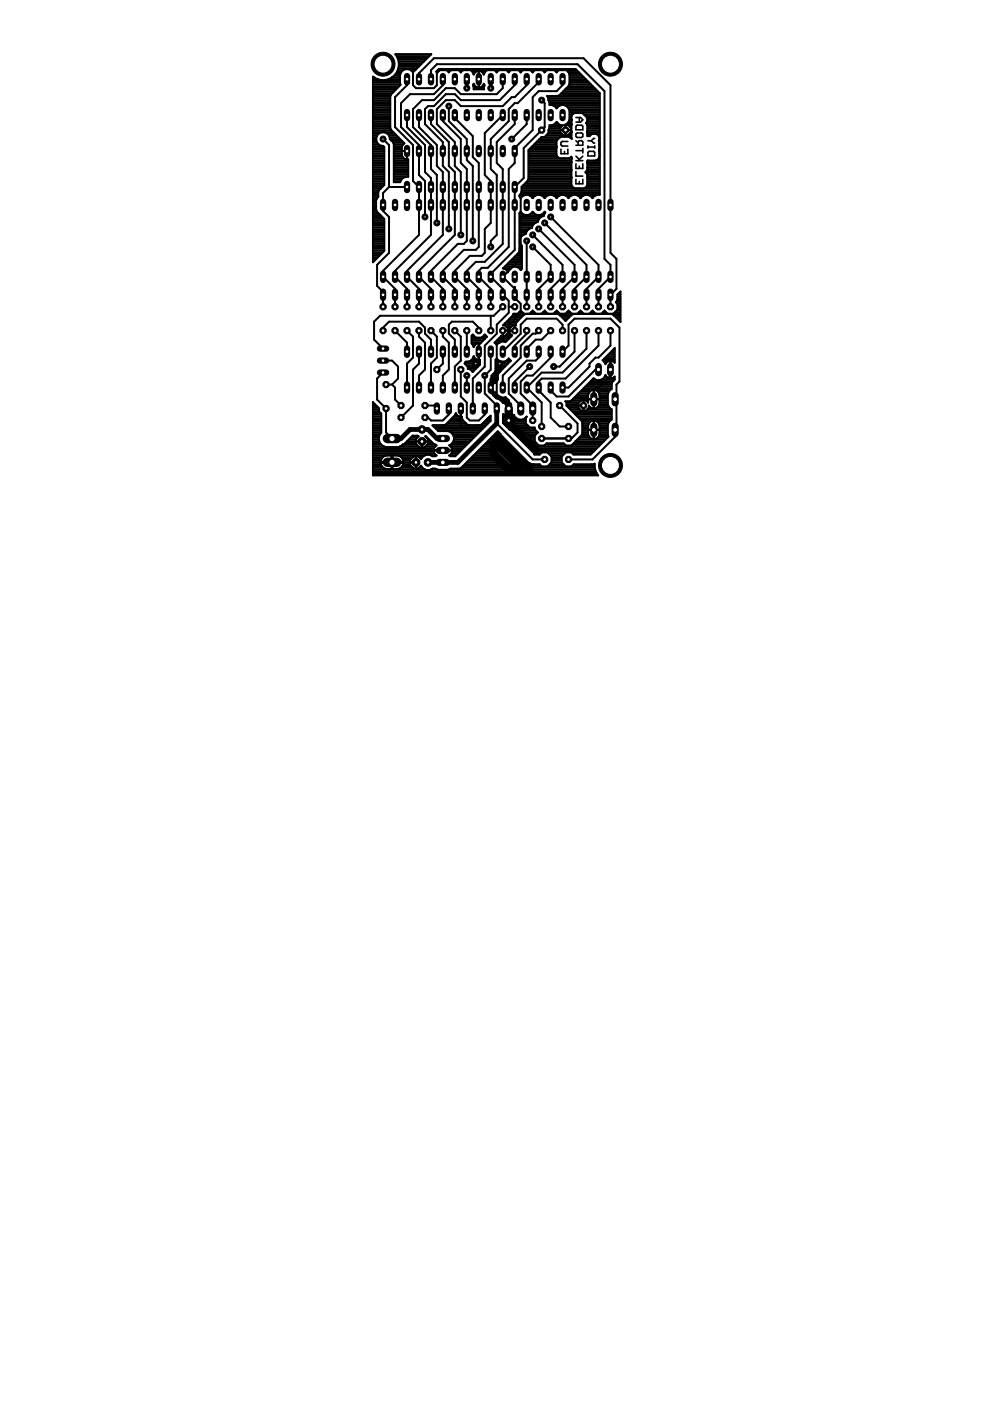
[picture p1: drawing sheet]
<svg xmlns="http://www.w3.org/2000/svg" width="210mm" height="297mm" viewBox="0 0 210 297" stroke-linecap="round" stroke-linejoin="round" font-family="sans-serif">
<g fill="#000" stroke="#000" stroke-width=".34">
<path d="M118.9 31.6v1zM118.9 30.2v.5zM118.9 30.2l.3-.2zM118.9 30.7l.3 .3zM119.2 30h1.2zM119.7 32.1v.5zM120.4 31.6v1zM118.9 32.6h1.5zM119.2 31h1.2zM122.1 38v1zM122.1 36.4v.9zM122.1 34.7v1z"/>
<path d="M122.1 31.9h1.5zM122.1 30.8h1.5zM122.1 28.4v.5zM122.1 28.4l.3-.2zM122.1 26.8v.7zM122.1 26.8l.3-.3zM122.1 25.9h1zM122.1 28.9l.3 .2zM122.4 28.2h.9zM122.4 26.5h.9zM122.6 34.1l1-1zM122.6 30.1v.7z"/>
<path d="M122.1 29.8l.5 .5zM122.8 38.5v.5zM122.8 35.2v.5zM122.1 33.1l.7 .7zM122.8 29.8l-.2 .3zM122.8 24.9v1zM123.1 25.9l.5-.5zM122.1 24.9h1zM122.8 29.8h.5zM122.4 29.1h.9zM123.3 28.2l.3 .2zM123.3 26.5l.3 .3z"/>
<path d="M123.6 38v1zM122.1 39h1.5zM122.1 37.3h1.5zM123.6 34.7v1zM122.1 35.7h1.5zM122.1 34.1h1.5zM123.6 31.5v.9zM123.6 30.1v.7zM123.3 29.8l.3 .3zM123.6 28.4v.5zM123.3 29.1l.3-.2zM122.1 27.5h1.5z"/>
<path d="M123.6 26.8v.7zM123.1 24.9l.5 .5zM124.7 32.3v.8zM124.7 32.3l.2-.2zM124.7 30.9v.5zM124.7 31.2h1.4zM124.9 32.1h1zM125.9 29.4l-.5 .4zM124.7 29.8h.7zM125.9 32.1l.2 .2zM125.4 29.8l.5 .5zM125.9 29.4h.2z"/>
<path d="M124.7 33.1h1.4zM126.1 32.3v.8zM126.1 30.9v.5zM125.9 30.3h.2z"/>
</g>
<g fill="#000" stroke="#000" stroke-width=".42">
<path d="M79.1 19.8h4zM79.1 19.4h4.4zM79.1 19h4.8zM79.1 18.6h5.2zM79.1 18.3h5.5zM79.1 17.9h5.8zM79.1 17.5h5.7zM79.1 17.2h5.7zM79.1 16.8h1zM79.1 16.4h.3zM79.2 16.3l.7 .4zM79.9 16.7l.9 .3z"/>
<path d="M80.8 17h.9zM81.7 17l.8-.3zM82.4 16.8h2.4zM82.5 16.7l.8-.4zM83.1 16.4h1.7zM82.9 20l.3-.3zM83.3 16.3l.6-.6zM83.5 16h1.3zM83.8 11.5h7.6zM83.9 11.5h7.5zM84.3 14.9l-.4 .8zM83.9 15.7h1z"/>
<path d="M84.1 11.9h6.9zM84.1 15.3h.9zM84.3 12.3h6.3zM84.6 14.1l-.3 .8zM83.9 11.6l.4 .7zM84.3 14.9h1.1zM84.4 14.5h4zM84.4 12.7h5.9zM84.5 13h5.4zM84.5 14.2h4.3zM84.6 13.2v.9zM84.3 12.3l.3 .9z"/>
<path d="M84.6 13.8h4.5zM84.6 13.4h4.9zM84.8 15.8v1.9zM84.8 17.7l.1 .3zM84.9 18l-1.7 1.7zM85 15.3l-.2 .5zM85.4 14.9l-.4 .4zM85.4 14.9l.6-.2zM86.3 16.8v1.3zM86 14.7h.6zM86.9 20h5.1zM86.6 14.7l.5 .2z"/>
<path d="M87.1 14.9h.9zM87.1 14.9l.4 .4zM87.6 14.2v3.9zM88 14.9l-.4 .4zM87.6 18.1l.6 .6zM88.2 18.7h3.8zM88.8 15.5v1.3zM91.1 11.8l-3 3.1zM91.4 14.9v1.9zM91.4 11.5l-.3 .3zM92 12.3l-3.2 3.2zM93.9 18.1l-1.9 1.9z"/>
<path d="M92.6 18.1l-.6 .6zM92.5 15.2l.5-.6zM92.5 15.2l.1 .1zM92.6 13.6l-1.2 1.3zM92.6 15.5v2.6zM92.6 15.5l.7-.6zM92.8 14.9h.2zM93 14.6h29zM93.1 14.9l-.5 .4zM93.3 14.9h8.2zM93.1 14.9l.5-.2zM93.9 16.8v1.3z"/>
<path d="M93.6 14.7h.6zM94.5 18.7h1.9zM94.5 20h1.9zM94.2 14.7l.5 .2zM94.8 14.9h.8zM94.7 14.9l.4 .4zM95.6 14.9l-.4 .4zM95.6 14.9l.6-.2zM96.4 18.7l1.3 1.3zM96.4 20l1.3 1.2zM96.2 14.7h.5zM96.7 14.7l.6 .2z"/>
<path d="M97.3 14.9h.8zM97.3 14.9l.4 .4zM97.7 20h7.6zM98.1 14.9l-.4 .4zM98.1 14.9l.6-.2zM99 16.8v1.9zM98.7 14.7h.6zM99.3 14.7l.5 .2zM99.8 14.9h3.4zM99.8 14.9l.4 .4zM100.2 15.3h.6zM100.4 17.8l-.1 .3z"/>
<path d="M100.4 18.3h.4zM100.4 15.7h.1zM100.2 15.3l.2 .5zM100.4 17.8l.1 .1zM100.4 18.4v.5zM100.3 18.1l.1 .3zM100.4 18.6h2.2zM100.5 15.7l-.1 .1zM100.5 17.9l.1 .1zM100.6 15.5l-.1 .2zM100.6 18l.1 .2zM100.7 15.4l-.1 .1z"/>
<path d="M100.7 18.2l.1 .1zM100.8 15.3l-.1 .1zM100.8 18.3l.1 .1zM100.8 15.3l.1-.1zM100.9 18.4l.2 .1zM100.9 15.2l.2-.1zM101.1 18.5h.2zM101.1 15.1l.2-.1zM101.3 18.5l.1 .1zM101.3 15h.1zM101.5 15v1.8zM101.5 16.8v1.8z"/>
<path d="M101.5 14.9v1.9zM101.5 14.9h19.7zM101.6 18.6l.2-.1zM101.6 15h.2zM101.8 18.5h.1zM101.8 15l.1 .1zM101.9 18.5l.2-.1zM101.9 15.1l.2 .1zM102.1 18.4l.2-.1zM102.1 15.2l.2 .1zM102.4 18.2l-.1 .1zM102.3 15.3h.5z"/>
<path d="M102.3 18.3h.4zM102.3 15.3l.1 .1zM102.5 18l-.1 .2zM102.4 15.4l.1 .1zM102.6 17.9l-.1 .1zM102.5 17.9h.2zM102.5 15.7h.2zM102.5 15.5l.1 .2zM102.6 17.8v.1zM102.6 15.7v.1zM102.6 17.8l.1 .3zM102.6 18.4v.5z"/>
<path d="M100.4 18.9h2.2zM102.7 18.1l-.1 .3zM102.8 15.3l-.2 .5zM103.2 14.9l-.4 .4zM103.2 14.9l.6-.2zM104.1 16.8v1.9zM103.8 14.7h.6zM104.4 14.7l.5 .2zM104.9 14.9h.8zM104.9 14.9l.4 .4zM105.3 20l1.3-1.3zM105.8 14.9l-.5 .4z"/>
<path d="M105.8 14.9l.5-.2zM106.6 16.8v1.9zM106.3 14.7h.6zM106.9 14.7l.5 .2zM107.5 14.9h.8zM107.4 14.9l.4 .4zM108.3 14.9l-.4 .4zM108.3 14.9l.5-.2zM109.1 16.8v1.3zM108.8 14.7h.6zM109.4 14.7l.6 .2zM110 14.9h.8z"/>
<path d="M110 14.9l.4 .4zM110.8 14.9l-.4 .4zM110.8 14.9l.6-.2zM111.7 16.8v1.3zM111.4 14.7h.6zM112 14.7l.5 .2zM112.5 14.9h.8zM112.5 14.9l.4 .4zM113.4 14.9l-.4 .4zM113.4 14.9l.5-.2zM114.2 16.8v.6zM114.2 19.3h3.8z"/>
<path d="M113.9 14.7h.6zM114.5 14.7l.5 .2zM115.1 14.9h.8zM115 14.9l.5 .4zM115.9 14.9l-.4 .4zM115.9 14.9l.6-.2zM116.5 14.7h.5zM117 14.7l.6 .2zM117.6 14.9h.8zM117.6 14.9l.4 .4zM119.3 18.1l-1.3 1.2zM118.4 14.9l-.4 .4z"/>
<path d="M118.4 14.9l.6-.2zM119 19.8h8.1zM119.3 16.8v1.3zM119.4 19.4h7.4zM119 14.7h.6zM119.8 19h6.6zM119.9 18.9l.2-.2zM120.1 18.7l.4-.4zM119.6 14.7l.5 .2zM120.1 14.9h2.2zM120.2 18.6h5.8zM120.8 17.7l-.3 .6z"/>
<path d="M120.1 14.9l.4 .4zM120.5 15.3h2.2zM120.5 18.3h5.2zM120.7 17.9h4.6zM120.7 15.7h2.4zM120.8 15.8v1.9zM120.5 15.3l.3 .5zM120.8 17.5h4.1zM120.8 17.2h3.8zM120.8 16.8h3.4zM120.8 16.4h3zM120.8 16h2.6z"/>
<path d="M122 14.6l5.1 5.1zM92.6 13.6h29.8zM92 12.3h31.7zM127.1 19.7v21.6zM122.4 13.6l5.8 5.7zM123.7 12.3l5.7 5.8zM79.1 39.6h2zM79.1 39.2h2.3zM79.1 38.9h2.4zM79.1 38.5h2.4zM79.1 38.1h2.4zM79.1 37.8h2.4z"/>
<path d="M79.1 37.4h2.4zM79.1 37h2.4zM79.1 36.6h2.4zM79.1 36.3h2.4zM79.1 35.9h2.4zM79.1 35.5h2.4zM79.1 35.1h2.4zM79.1 34.8h2.4zM79.1 34.4h2.4zM79.1 34h2.4zM79.1 33.6h2.4zM79.1 33.3h2.4z"/>
<path d="M79.1 32.9h2.4zM79.1 32.5h2.4zM79.1 32.1h2.4zM79.1 31.8h2.4zM79.1 31.4h2.4zM79.1 31h2.2zM79.1 30.6h1.2zM79.1 30.3h.9zM79.1 29.9h.7zM79.1 29.5h.7zM79.1 29.1h.7zM79.1 28.8h.8z"/>
<path d="M79.1 28.4h1.2zM79.1 28h4.3zM79.1 27.6h3.9zM79.1 27.3h3.7zM79.1 26.9h3.6zM79.1 26.5h3.6zM79.1 26.1h3.6zM79.1 25.8h3.6zM79.1 25.4h3.6zM79.1 25h3.6zM79.1 24.6h3.6zM79.1 24.3h3.6z"/>
<path d="M79.1 23.9h3.6zM79.1 23.5h3.6zM79.1 23.2h3.6zM79.1 22.8h3.6zM79.1 22.4h3.6zM79.1 22h3.6zM79.1 21.7h3.6zM79.1 21.3h3.6zM79.1 20.9h3.6zM79.1 20.5h3.6zM79.1 20.2h3.7zM79.8 29.2v.6z"/>
<path d="M79.8 29.8l.2 .5zM80 28.7l-.2 .5zM80 30.3l.4 .4zM80 28.7l.4-.4zM80.4 30.7l.5 .2zM80.4 28.3l.5-.3zM80.9 30.9h.3zM81.2 30.9l.3 .3zM81.5 31.2v8zM81.5 39.2l-.9 .8zM80.9 28h.6zM81.5 28l.5 .3z"/>
<path d="M82.2 28.4h1.6zM82 28.3l.4 .4zM81.2 29.5l1.3 1.3zM82.5 30.8v8.8zM82.5 39.6h3.8zM82.5 28.8h1.6zM82.6 29.1h1.9zM82.7 29.2v.3zM82.4 28.7l.3 .5zM82.7 29.5h2.2zM82.7 20.4v6.4zM82.7 26.8v.4z"/>
<path d="M82.7 27.2l.2 .3zM82.9 20l-.2 .4zM82.9 27.5l2.8 2.9zM82.7 29.5l.4 .4zM83.1 29.9h2.2zM83.1 29.9l.3 .3zM83.4 30.3h2.2zM83.5 30.6v8zM83.4 30.2l.1 .4zM83.5 38.5h1.4zM83.5 38.1h1.6zM83.5 37.8h1.9z"/>
<path d="M83.5 37.4h3.1zM83.5 37h3.1zM83.5 36.6h3.1zM83.5 36.3h3.1zM83.5 35.9h3.1zM83.5 35.5h3.1zM83.5 35.1h3.1zM83.5 34.8h3.1zM83.5 34.4h3.1zM83.5 34h3.1zM83.5 33.6h2.2zM83.5 33.3h1.8z"/>
<path d="M83.5 32.9h1.7zM83.5 32.5h1.7zM83.5 32.1h1.7zM83.5 31.8h1.7zM83.5 31.4h1.7zM83.5 31h1.7zM83.5 30.6h1.9zM83.8 20.6l2.5-2.5zM83.8 20.6v6.3zM83.5 38.6h1.3zM85 21.9l1.9-1.9zM85 21.9v5z"/>
<path d="M85 38.1l-.2 .5zM85.2 31.3v.7zM85.2 32h1.1zM85.2 32v.8zM85.2 32.8v.2zM85.2 31.1v.2zM85.2 33l.1 .1zM85.3 30.9l-.1 .2zM85.3 33.1v.2zM85.3 30.8v.1zM85.3 33.3l.1 .1zM85.4 30.6l-.1 .2z"/>
<path d="M85.4 33.4l.2 .1zM85.4 37.7l-.4 .4zM85.6 30.5l-.2 .1zM85.6 33.5l.1 .1zM85.6 30.5l.1-.1zM85.7 33.6l.2 .1zM85.9 33.7l.1 .1zM85.4 37.7l.6-.2zM86 33.8h.2zM86.3 24.4v2.5zM86.3 32v1.8zM86.4 33.8h.2z"/>
<path d="M86.6 33.8v3.7zM86 37.5h.6zM83.8 26.9l3.8 3.9zM87.6 30.8v7.6zM87.6 23.1l1.9-1.9zM87.6 23.1v3.8zM88.8 24.4v2.5zM87.6 38.4l1.2 1.2zM85 26.9l3.8 3.9zM88.8 30.8v1.2zM88.8 32v5.1zM89.5 21.2h2.5z"/>
<path d="M86.3 26.9l3.8 3.9zM90.1 30.8v5.7zM90.1 23.1v3.2zM90.1 23.1l.6-.6zM88.8 37.1l1.3 1.3zM90.7 22.5h1.3zM91.4 24.4v1.9zM90.1 36.5l1.3 1.2zM91.4 37.7v1.9zM87.6 26.9l3.8 3.9zM91.4 32v3.8zM91.4 30.8v1.2z"/>
<path d="M94.5 18.7l-2.5 2.5zM94.5 20l-2.5 2.5zM88.8 26.9l3.8 3.9zM92.6 30.8v4.4zM92.6 23.1l1.9-1.9zM92.6 23.1v3.2zM91.4 35.8l1.2 1.3zM93.9 24.4v1.3zM92.6 35.2l1.3 1.3zM93.9 36.5v3.1zM93.9 32v3.2zM93.9 30.1v1.9z"/>
<path d="M90.1 26.3l3.8 3.8zM94.5 21.2h1.9zM91.4 26.3l3.8 3.8zM95.2 30.1v5.1zM93.9 35.2l1.3 1.3zM95.2 22.5v3.2zM96.4 24.4v.6zM95.2 35.2l1.2 1.3zM96.4 36.5v3.1zM96.4 21.2l1.3 1.3zM92.6 26.3l3.8 3.8zM96.4 30.1v1.9z"/>
<path d="M96.4 32v3.2zM93.9 25.7l3.8 3.8zM97.7 29.5v5.1zM97.7 22.5h8.9zM96.4 35.2l1.3 1.3zM97.7 21.2h8.3zM97.7 34.6l1.3 1.2zM99 35.8v3.8zM95.2 25.7l3.8 3.8zM99 29.5v2.5zM99 32v1.9zM96.4 25l3.8 3.9z"/>
<path d="M100.2 28.9v4.4zM99 33.9l1.2 1.3zM100.2 33.3l1.3 1.3zM101.5 34.6v5zM102.8 28.2l3.8-3.8zM102.8 28.2v8.9zM102.8 37.1l1.3 1.3zM104.1 38.4v1.2zM104.1 29.5l3.8-3.8zM104.1 29.5v2.5zM104.1 32v3.8zM105.3 30.1l3.8-3.8z"/>
<path d="M105.3 30.1v4.5zM104.1 35.8l1.2 1.3zM106 21.2l3.1-3.1zM105.3 34.6l1.3 1.2zM106.6 35.8v3.8zM106.6 22.5l1.9-1.9zM107.9 23.1l1.2-1.2zM107.9 23.1v2.6zM107.9 35.8l1.2-1.2zM108.5 20.6h.6zM108.5 29.5l3.2-3.2zM109.1 24.4v1.9z"/>
<path d="M109.1 21.9h.7zM109.1 20.6l2.6-2.5zM109.1 39.6l1.9-1.9zM109.1 31.4l3.8-3.8zM109.1 31.4v.6zM109.1 32v2.6zM109.8 21.9l4.4-4.5zM110.6 39.6l1-1zM110.6 39.6h10.8zM111 39.2h10.2zM111 31.4v6.3zM111 31.4l3.9-3.8z"/>
<path d="M111.3 38.9h9.8zM111.9 38.3l-.3 .3zM111.7 24.4v1.9zM111.7 38.5h9.4zM112.1 38l-.2 .3zM112 38.1h9.1zM112.1 31.8v6.2zM112.1 31.8l2.7-2.7zM112.1 37.8h9.1zM112.1 37.4h9zM112.1 37h9zM112.1 36.6h9z"/>
<path d="M112.1 36.3h9zM112.1 35.9h9zM112.1 35.5h9zM112.1 35.1h9zM112.1 34.8h9zM112.1 34.4h9.1zM112.1 34h9zM112.1 33.6h9.1zM112.1 33.3h6.1zM112.1 32.9h5.9zM112.1 32.5h5.9zM112.1 32.1h5.9z"/>
<path d="M112.1 31.8h5.9zM112.5 31.4h5.5zM112.8 31h5.2zM112.9 20.6l1.3-1.3zM112.9 20.6v7zM113.2 30.6h4.8zM113.6 30.3h4.4zM114 29.9h4zM114.3 29.5h4zM114.7 29.1h4zM114.8 29.1h.6zM114.9 27.6l.6-.7z"/>
<path d="M115.4 29.1l.9-.9zM115.5 21.9v5zM114.9 21.2l.6 .7zM115.7 28.8h5.4zM116 20.3h1.8zM116 20.3l.1 .1zM116.1 28.4h3zM116.1 20.5h11zM116.3 20.9h10.8zM116.3 21v.3zM116.1 20.4l.2 .6zM116.3 27.5v.7z"/>
<path d="M116.3 28h2.5zM116.3 27.6h2.5zM116.3 21.3h10.8zM116.5 27.2l-.2 .3zM116.4 27.3h2.4zM116.5 21.7h10.6zM116.5 26.5v.7zM116.5 26.5h.5zM116.5 21.7v.6zM116.3 21.3l.2 .4zM116.5 26.9h2.5zM116.5 22h10.6z"/>
<path d="M117 26.5l.6-.2zM116.5 22.3h.5zM117.1 26.5h1.8zM117.3 22.4h1.4zM117.6 26.3l.4-.4zM117 22.3l.6 .2zM117.8 26.1h.5zM117.8 20.3h.4zM117.9 22.8h.3zM118 30v.4zM118 30.4v.5zM118 30.9l.1 .3z"/>
<path d="M118 31.4v1.4zM118 32.8l.1 .3zM117.6 22.5l.4 .4zM118 25.9l.4 .4zM118.1 31.2l-.1 .2zM118.1 29.7l-.1 .3zM118.1 33.1l.3 .3zM118.2 20.3l.4-.1zM118.1 29.7l.3-.3zM118.4 33.4l.3 .2zM118.4 26.3l.6 .2zM118.4 22.5l-.4 .4z"/>
<path d="M118.6 20.2l1.3-1.3zM118.6 29.2l-.2 .2zM118.6 20.2h8.5zM118.7 33.6h.4zM118.8 27.1v.5zM118.8 27.6h1.1zM118.8 27.6v.4zM118.8 28l.7 .7zM119 26.5h.4zM118.4 22.5l.6-.2zM118.6 29.2l.4-.2zM119.1 33.6h.4z"/>
<path d="M119.4 26.5l-.6 .6zM119.5 28.7h.4zM119.5 33.6h.4zM119 22.3h.6zM119.8 26.5l.3-.2zM119.9 33.6h.7zM119.9 22.4h7.2zM119.9 27.6v1.1zM119.9 28.7h.5zM119.9 26.5v1.1zM119.8 26.5h.1zM119.9 27.6h1.1z"/>
<path d="M120.1 26.3l.4-.4zM119.6 22.3l.5 .2zM120.3 26.1h.9zM120.4 28.7l.6-.7zM119.9 26.5h.5zM120.4 22.8h6.7zM120.4 26.5h.8zM120.8 25.4l-.3 .5zM120.1 22.5l.4 .4zM119 29h1.6zM120.6 33.6l.3-.2zM120.6 25.8h.5z"/>
<path d="M120.6 23.2h6.5zM120.7 28.4h.4zM120.7 25.4h.6zM120.8 23.5v1.9zM120.5 22.9l.3 .6zM120.8 25h.3zM120.8 24.6h.4zM120.8 24.3h.6zM120.8 23.9h6.3zM120.8 23.5h6.3zM120.8 26.9h.3zM120.9 29.1h.3z"/>
<path d="M120.6 29l.3 .2zM120.9 33.4l.2-.2zM121 27.6v.4zM121 27.1v.5zM120.4 26.5l.6 .6zM121 28h.2zM121.1 24.7v.4zM121.1 25.1l.2 .3zM121.1 25.7v.4zM121.1 26.1l.1 .2zM121.1 26.6v.4zM121.1 27v.7z"/>
<path d="M121.1 27.7l.1 .3zM121.1 28.2v.4zM121.1 28.6v.5zM121.1 29.1l.1 .3zM121.1 33.3l.2 .3zM121.1 33.9v.4zM121.1 34.3l.1 .1zM121.1 34.5v1.4zM121.1 35.9l.1 .1zM121.1 36.2v1.3zM121.1 37.5l.1 .2zM121.1 37.8v1.4z"/>
<path d="M121.1 39.2l.2 .3zM121.2 34.4l-.1 .1zM121.2 36l-.1 .2zM121.2 37.7l-.1 .1zM120.9 29.2l.3 .2zM121.2 26.3l-.1 .3zM121.2 28l-.1 .2zM121.3 25.4l-.2 .3zM121.3 33.6l-.2 .3zM121.3 24.4l-.2 .3zM121.3 39.5l.3 .3zM121.6 24.1l-.3 .3z"/>
<path d="M121.6 39.8l.3 .1zM121.6 24.1l.3-.2zM121.9 39.9h.4zM122.3 39.9h.3zM121.9 23.9h.7zM122.6 39.9h.4zM122.6 23.9h.4zM123 39.9h.8zM123 23.9h.3zM123.3 23.9l.3 .2zM123.8 39.9l.3-.1zM123.8 24.3h3.3z"/>
<path d="M123.6 24.1l.3 .3zM124.1 36.5l.3-.2zM124.1 39.8l.3-.3zM124.2 24.6h2.9zM124.2 26.1l.2-.1zM124.2 36.6h2.9zM124.3 39.6h2.8zM124.3 26.1h2.8zM124.1 36.5l.3 .3zM124.5 35.9l-.1 .4zM124.2 26.1l.2 .1zM124.5 25.6l-.1 .4z"/>
<path d="M123.9 24.4l.5 .4zM124.5 39.2l-.1 .3zM124.4 36.3h2.7zM124.5 27.7l-.1 .3zM124.4 28h2.7zM124.5 25.8h2.6zM124.5 25h2.6zM124.5 37.5v.2zM124.5 34.3v.1zM124.5 37h2.6zM124.5 34.4h2.6zM124.5 39.2h2.6z"/>
<path d="M124.5 26.5h2.6zM124.5 37.8h2.6zM124.5 37.7v.1zM124.5 37.1v.4zM124.4 36.8l.1 .3zM124.5 35.5v.4zM124.5 34.5v1zM124.5 34.4v.1zM124.5 34v.3zM124.5 34h.3zM124.5 28.7v.2zM124.5 28.2v.4z"/>
<path d="M124.4 28l.1 .2zM124.5 26.6v1.1zM124.4 26.2l.1 .4zM124.5 25.2v.4zM124.4 24.8l.1 .4zM124.5 38.8v.4zM124.5 37.8v1zM124.5 38.9h2.6zM124.5 38.5h2.6zM124.5 38.1h2.6zM124.5 37.4h2.6zM124.5 35.9h2.6z"/>
<path d="M124.5 35.5h2.6zM124.5 35.1h2.6zM124.5 34.8h2.6zM124.5 28.8h.6zM124.5 28.4h1.1zM124.5 27.6h2.6zM124.5 27.3h2.6zM124.5 26.9h2.6zM124.5 25.4h2.6zM124.8 34h1.1zM124.5 28.9h.5zM125.3 28.5l-.3 .3z"/>
<path d="M125.3 28.5l.4-.1zM125.9 34h.4zM126.3 34l.4-.1zM125.7 28.4h.6zM126.3 28.4h.8zM126.3 34h.8zM126.7 33.9l.2-.3zM126.3 28.4l.4 .1zM126.9 33.6h.2zM126.9 28.8h.2zM127.1 33.3l-.2 .3zM126.7 28.5l.2 .3z"/>
<path d="M127.1 29.5l-.1 .3zM127.1 31.6l-.1 .3zM127 29.9h.1zM127 31.8h.1zM127.1 30.5l-.1 .1zM127.1 32.1v1.2zM127 31.9l.1 .2zM127.1 30.7v.9zM127 30.6l.1 .1zM127.1 30.1v.4zM127 29.8l.1 .3zM127.1 29.2v.3z"/>
<path d="M126.9 28.8l.2 .4zM79.1 16.2v39.4zM79.1 55.4h.2zM79.1 55h.6zM79.1 54.6h1zM79.1 54.2h1.3zM79.1 53.8h1.7zM79.1 53.5h2.1zM79.1 53.1h2.4zM79.1 52.7h2.4zM79.1 52.4h2.4zM79.1 52h2.4z"/>
<path d="M79.1 51.6h2.4zM79.1 51.2h2.4zM79.1 50.9h2.4zM79.1 50.5h2.4zM79.1 50.1h2.4zM79.1 49.7h2.4zM79.1 49.4h2.4zM79.1 49h2.4zM79.1 48.6h2.4zM79.1 48.2h2.4zM79.1 47.9h2.4zM79.1 47.5h2.4z"/>
<path d="M79.1 47.1h2.4zM79.1 46.7h2.4zM79.1 46.4h2.3zM79.1 46h1.9zM79.1 45.6h1.6zM79.1 45.2h1.2zM79.1 44.9h.8zM79.1 44.5h.7zM79.1 44.1h.6zM79.1 43.8h.6zM79.1 43.4h.6zM79.1 43h.6z"/>
<path d="M79.1 42.6h.6zM79.1 42.2h.7zM79.1 41.9h1zM79.1 41.5h1.1zM79.1 41.1h1.1zM79.1 40.7h1.1zM79.1 40.4h1.2zM79.1 40h1.6zM79.4 55.3l-.3 .3zM79.7 42.5v1.9zM79.7 44.4l.3 .5zM79.9 56.2l2.6-2.6z"/>
<path d="M80 42l-.3 .5zM80 44.9l.4 .5zM80.2 40.7v1zM80.2 41.7l-.2 .3zM80.3 40.3l-.1 .4zM80.4 45.4l.2 .2zM80.6 40l-.3 .3zM80.6 45.6l.9 .8zM81.2 57.4l7.6-7.6zM81.2 57.4v1.3zM81.2 40.9l1.3-1.3zM81.2 40.9v2.6z"/>
<path d="M81.2 43.5v1.2zM81.5 46.4v6.8zM81.5 53.2l-2.1 2.1zM81.2 44.7l1.3 1.3zM82.5 46v7.6zM83.8 57.4l7.6-7.6zM83.8 57.4v1.3zM93.9 49.8l-7.6 7.6zM86.3 57.4v1.3zM96.4 49.8l-7.6 7.6zM88.8 57.4v1.3zM88.8 39.6v10.2z"/>
<path d="M90.1 38.4v7.6zM97.1 51.7l-5.7 5.7zM91.4 57.4v1.3zM91.4 39.6v10.2zM92.6 37.1v10.2zM93.9 57.4l4.4-4.4zM93.9 57.4v1.3zM93.9 39.6v10.2zM95.2 36.5v12zM96.4 57.4l3.2-3.1zM96.4 57.4v1.3zM96.4 39.6v10.2z"/>
<path d="M97.1 51.7h1.2zM97.7 36.5v13.3zM98.3 53h2.6zM98.3 51.7l.7-.6zM99 57.4l1.9-1.9zM99 57.4v1.3zM99 39.6v11.5zM99.6 54.3h2.6zM100.2 35.2v15.9zM100.9 55.5h1.9zM100.9 53l.6-.7zM101.5 39.6v12.7z"/>
<path d="M101.5 57.4l.7-.6zM101.5 57.4v1.3zM102.2 54.3l.6-.7zM102.2 56.8h1.2zM102.8 48.5l1.3-1.2zM102.8 48.5v5.1zM102.8 55.5l3.8-3.8zM103.4 56.8l4.5-4.5zM104.1 39.6v7.7zM104.1 51.1l1.2-1.3zM104.1 51.1v1.2zM104.1 58.1l5-5.1z"/>
<path d="M104.1 58.1v.6zM105.3 37.1v12.7zM106.6 39.6v12.1zM106.6 58.7l3.8-3.8zM106.6 56.9l3.4-3.3zM106.7 56.9h1.5zM106.7 56.9h.1zM106.8 56.9l.2 .1zM107.1 56.5h3.6zM107 57l.2 .1zM107.2 57.1l.1 .1zM107.4 57.2h.5z"/>
<path d="M107.3 57.2l.1 .1zM107.4 56.1h3.3zM107.4 57.3l.1 .1zM107.5 57.4l.1 .2zM107.6 57.6l.1 .1zM107.8 55.7h2.9zM107.9 35.8v16.5zM107.9 57.2l-.2 .5zM108.2 55.4h2.5zM108.3 56.8l-.4 .4zM108.6 55h2.1zM108.3 56.8l.5-.2z"/>
<path d="M108.9 54.6h1.8zM109.1 39.6v13.4zM109.3 54.2h1.4zM108.8 56.6h.6zM109.7 53.8h1zM109.4 56.6l.6 .2zM110.2 53.2l-.2 .4zM110 53.5h.7zM110 56.9h.7zM110.2 52.8v.4zM110.2 45.2v7.6zM110.2 45.2l.2-.3z"/>
<path d="M110.2 41.4v.3zM110.2 41.4l.2-.3zM110.2 53.1h.5zM110.2 52.7h.5zM110.2 52.4h.5zM110.2 52h.3zM110.2 51.6h.1zM110.2 50.5h.1zM110.2 50.1h.4zM110.2 49.7h.9zM110.2 49.4h1.3zM110.2 49h1.5z"/>
<path d="M110.2 48.6h1.9zM110.2 48.2h2.6zM110.2 47.9h2.7zM110.2 47.5h3zM110.2 47.1h3.6zM110.2 46.7h3.9zM110.2 46.4h4.1zM110.2 46h4.6zM110.2 45.6h5.1zM110.2 45.2h.5zM110.2 41.5h.8zM110.2 50.8v.6z"/>
<path d="M110.2 51.4l.2 .5zM110.3 41.9h.2zM110 56.8l.4 .4zM110.2 41.7l.2 .3zM110.6 40.6l-.2 .5zM110.4 41.1h16.7zM110.4 41.6v13.3zM110.4 44.9l.4 .5zM110.4 50.2l-.2 .6zM110.4 51.9l.3 .2zM110.5 40.7h16.6zM110.6 39.6v1z"/>
<path d="M110.6 40.4h16.5zM110.6 40h16.5zM110.7 52.1v4.9zM110.7 57l-.3 .2zM110.8 45.4l.6 .2zM110.8 41.6l-.4 .4zM110.8 49.8l-.4 .4zM110.8 49.8l.6-.2zM111.4 45.6h.6zM110.8 41.6l.6-.3zM111.7 51.1v7.6zM111.7 49l-.2 .5z"/>
<path d="M112 45.6l.5-.2zM111.4 41.3h.6zM112.1 48.6l-.4 .4zM112.4 41.5h1.1zM112.5 45.4l.4-.5zM112 41.3l.5 .3zM112.6 45.2h.7zM112.1 48.6l.5-.3zM112.8 41.9h.3zM112.5 41.6l.4 .4zM112.9 49.8l6.4 6.4zM113 44.9l.4 .5z"/>
<path d="M113 47.7l-.2 .5zM113.4 45.4l.5 .2zM113.4 41.6l-.4 .4zM113.4 47.3l-.4 .4zM113.4 47.3l.5-.2zM113.9 45.6h.6zM113.4 41.6l.5-.3zM114.2 48.5l7.6 7.7zM114.3 46.4l-.3 .6zM114.5 45.6l.5-.2zM113.9 41.3h.6zM114.7 46l-.4 .4z"/>
<path d="M114.9 41.5h1.1zM115 45.4l.5-.5zM114.5 41.3l.5 .3zM115.2 45.2h.3zM114.7 46l.5-.2zM115.4 41.9h.2zM115 41.6l.5 .4zM115.5 47.3l8.9 8.9zM115.5 44.9l.1 .2zM115.5 45.2l-.2 .5zM115.6 45.1l-.1 .1zM115.9 41.6l-.4 .4z"/>
<path d="M115.9 41.6l.6-.3zM116.8 56.2v2.5zM112.9 52.3l3.9 3.9zM116.8 46l10.1 10.2zM116.5 41.3h.5zM117.5 41.5h1.1zM117 41.3l.6 .3zM117.9 41.9h.2zM117.6 41.6l.4 .4zM118.4 41.6l-.4 .4zM118.4 41.6l.6-.3zM119.3 56.2v2.5z"/>
<path d="M119.3 58.7l-2.5 2.5zM119 41.3h.6zM120 41.5h1.1zM119.6 41.3l.5 .3zM120.4 41.9h.2zM120.1 41.6l.4 .4zM120.6 42l.4-.4zM121 41.6l.5-.3zM121.8 56.2v2.5zM121.8 58.7l-2.5 2.5zM121.5 41.3h.6zM122.6 41.5h1z"/>
<path d="M122.1 41.3l.6 .3zM123 41.9h.2zM122.7 41.6l.4 .4zM123.1 42l.4-.4zM123.5 41.6l.6-.3zM124.4 56.2v2.5zM124.4 58.7l-2.6 2.5zM124.1 41.3h.6zM125.1 41.5h1.1zM124.7 41.3l.5 .3zM125.5 41.9h.2zM125.2 41.6l.4 .4z"/>
<path d="M125.6 42l.5-.4zM126.1 41.6l.5-.3zM126.9 56.2v2.5zM126.9 58.7l-2.5 2.5zM126.6 41.3h.5zM128.2 19.3v35.6zM129.4 56.2v2.5zM128.2 54.9l1.2 1.3zM129.4 43.5v10.1zM129.4 18.1v25.4zM129.4 53.6l1.3 1.3zM79.3 68.2l1.3-1.2z"/>
<path d="M79.3 68.2v3.8zM79.9 56.2v4.4zM80.6 67h23.5zM79.9 60.6l1.3 1.3zM81.2 61.9v.6zM81.2 62.5v2.5zM81.2 69.5v.6zM81.2 69.5l1.3-1.3zM79.3 72l1.9 1.9zM82.5 68.2h6.3zM81.2 76.5h1.9zM81.2 58.7l2.6 2.5z"/>
<path d="M83.8 61.2v1.3zM83.8 62.5v2.5zM83.1 76.5l1.3 1.2zM83.8 58.7l2.5 2.5zM86.3 61.2v1.3zM86.3 62.5v2.5zM83.8 70.1l2.5 2.5zM86.3 72.6v1.9zM86.3 77.1l1.3-1.3zM87.6 71.4v4.4zM86.3 70.1l1.3 1.3zM87.6 78.4l1.2-1.3z"/>
<path d="M86.3 58.7l2.5 2.5zM88.8 62.5v2.5zM88.8 61.2v1.3zM88.8 79.6l1.3-1.2zM88.8 70.1v1.3zM88.8 68.2l1.3 1.3zM88.8 74.5v2.6zM90.1 72.6v5.8zM88.8 71.4l1.3 1.2zM90.1 69.5v1.2zM90.1 70.7l1.3 1.3zM88.8 58.7l2.6 2.5z"/>
<path d="M91.4 62.5v2.5zM91.4 61.2v1.3zM92.6 75.8l-1.2 1.3zM91.4 72v2.5zM92.6 71.4v4.4zM91.4 70.1l1.2 1.3zM92.6 78.4l1.3-1.3zM91.4 58.7l2.5 2.5zM93.9 61.2v1.3zM93.9 62.5v2.5zM93.9 70.1v1.3zM93.9 79.6l1.3-1.2z"/>
<path d="M93.9 74.5v2.6zM95.2 72.6v5.8zM93.9 71.4l1.3 1.2zM95.2 68.8v1.9zM95.2 68.8l.6-.6zM95.8 68.2h4.4zM93.9 58.7l2.5 2.5zM96.4 62.5v2.5zM96.4 61.2v1.3zM96.4 77.7l1.3-1.2zM96.4 72v2.5zM95.2 70.7l1.2 1.3z"/>
<path d="M97.7 71.4v5.1zM96.4 70.1l1.3 1.3zM98.5 77.1h3.3zM98.7 76.7l-.1 .3zM98.7 76.7h.6zM98.7 76.7h3.1zM98.9 77.4h2.7zM99 79.6v2.6zM96.4 58.7l2.6 2.5zM99 62.5v2.5zM99 61.2v1.3zM99 70.1v4.4z"/>
<path d="M99.2 77.8v.4zM98.5 77.1l.7 .7zM99.2 77.8h2.1zM99.3 76.7l.5-.2zM99.3 78.2h1.6zM99.3 78.2l.5 .2zM100.2 76.1l-.4 .4zM99.9 76.3h1.5zM100 78.6h.5zM100 71.2v1.6zM100 71.2l.2-.3zM100 72.6h2.1z"/>
<path d="M100 72.2h2.4zM100 71.8h2.8zM100 71.5h.8zM100.1 71.1h.3zM100.1 73h.8zM99.8 78.4l.4 .4zM100 72.8l.2 .3zM100.4 75.5l-.2 .6zM100.2 68.2l1.3 1.3zM100.2 70.9l.7 .7zM100.3 75.9h.4zM100.3 73.3h.3z"/>
<path d="M100.2 73.1l.2 .5zM100.4 75.5l.1 .1zM100.5 73.5l-.1 .1zM100.5 75.6l.1 .2zM100.6 73.3l-.1 .2zM100.6 75.8l.1 .1zM100.7 73.2l-.1 .1zM100.7 75.9l.1 .2zM100.8 73l-.1 .2zM100.8 76.1l.1 .1zM100.9 77.1l.6-.6zM100.9 71.6h1.2z"/>
<path d="M100.8 73l.1-.1zM100.9 76.2h.2zM100.9 72.9h.2zM101.1 76.2l.2 .1zM101.1 72.9l.2-.1zM101.3 76.3h.1zM101.3 72.8h.1zM99 58.7l2.5 2.5zM101.5 61.2v1.3zM101.5 62.5v2.5zM101.5 69.5v.6zM101.5 72.8v1.7z"/>
<path d="M101.5 74.5v1.8zM101.5 74.5v2zM101.6 76.3h.2zM101.8 76.3v1zM101.8 77.3l-1.6 1.6zM101.6 72.8h.2zM101.9 72.7v.1zM102.1 71.6l.7-.7zM102.3 71.5h.9zM102.6 71.1h.3zM102.8 79.6l1.3-1.2zM102.8 73.3v4.4z"/>
<path d="M102.8 73.3l2.5-2.6zM102.8 70.9l.5 .5zM101.9 72.7l1.4-1.3zM104.1 74.5v3.9zM101.5 58.7l2.6 2.5zM104.1 61.2v1.3zM104.1 62.5v.6zM104.1 62.5v2.5zM104.1 67v3.1zM104.1 67h.6zM104.2 79.6v.3zM104.2 79.6l.7-.6z"/>
<path d="M104.2 79.7h1.4zM104.5 79.3h1.1zM104.7 67l1.9-2zM104.9 72.6l1.3-1.3zM104.9 79h1zM105.1 78.6l-.2 .4zM104.9 72.6h1zM105.1 78.2v.4zM105.1 76.3v1.9zM105.1 76.3l.2-.2zM105.1 78.6h1.1zM105.1 78.2h1.5z"/>
<path d="M105.1 77.8h1.9zM105.1 77.4h2.2zM105.1 77.1h2.6zM105.1 76.7h3zM105.1 76.3h.5zM105.2 73h.3zM104.9 72.6l.4 .5zM105.3 72.2h2.2zM105.3 68.8v1.9zM105.3 68.8l2.6-2.5zM105.3 72.6h.7zM105.3 72.6v3.9z"/>
<path d="M105.3 77.7l.7-.6zM105.3 76.1l.5 .4zM105.6 79.4v1.1zM105.7 71.8h2.2zM105.7 79.1l-.1 .3zM105.8 72.6l-.5 .5zM105.8 76.5l.5 .2zM106 72.6l1.9-1.9zM105.3 76.5l.7 .6zM105.7 79.1l.3-.3zM106 71.5h2.3zM106.2 71.2v.1z"/>
<path d="M106.2 71.2h.4zM105.8 72.6l.5-.2zM106.3 76.7h.6zM104.1 58.7l2.5 2.5zM106.6 61.2v1.3zM106.6 70.1v1.1zM106.6 71.2h.5zM106.6 70.1h1.1zM106.6 74.5l3.8-3.8zM106.6 79.6l3.8-3.8zM106.6 69l2.1-2.1zM106.8 68.8h2.6z"/>
<path d="M106.3 72.4h.6zM106.9 76.7l.5-.2zM107.1 71.2l.6-.6zM106.6 69h.5zM107.1 68.5h2.4zM106.9 72.4l.3 .1zM107.2 71.1h1.3zM107.3 69.2h1.2zM107.4 76.5l.4-.4zM107.5 68.1h2.2zM107.6 76.3h.6zM107.6 70.7h.5z"/>
<path d="M107.7 69.6h.4zM107.7 70.1v.5zM107.7 69.7v.4zM107.1 69l.6 .7zM107.7 70.3h.3zM107.7 70h.3zM107.9 65v1.3zM107.9 63.8v1.2zM106.6 62.5l1.3 1.3zM107.9 65h1.2zM107.9 68.8v1.9zM107.9 68.8l2.5-2.5z"/>
<path d="M107.9 76.1l.4 .4zM107.9 67.7h2.2zM108 69.7v.4zM108 70.1h1.1zM108 70.1v.5zM108 70.6l.6 .5zM108.3 67.3h2.2zM108.3 76.5l-2.3 2.3zM107.2 72.5l1.4-1.4zM108.6 67h2.2zM108 69.7l.7-.7zM108.9 66.5l-.2 .4z"/>
<path d="M108.8 66.6h2.6zM108.9 66.5h.8zM109.1 62.5v1.1zM109.1 60.8v1.7zM109.1 69v1.1zM108.7 69h.4zM106.6 58.7l2.5 2.5zM109.1 61.2v1.3zM109.1 62.5v.6zM109.1 73.3l2.6-2.6zM109.1 73.3v1.2zM109.4 68.6v.4z"/>
<path d="M109.1 69h.3zM109.5 68.3l-.1 .3zM109.7 66.5l.7-.7zM109.5 68.3l.3-.3zM110 66.2h.8zM110.4 65.8l.7 .7zM109.1 63.1l1.3 1.3zM110.4 64.4v1.9zM110.4 68.8l1.3-1.2zM110.4 68.8v1.9zM110.4 73.3v2.5zM110.4 73.3l2.5-2.6z"/>
<path d="M111.1 66.5h1.2zM111.1 66.7l-1.3 1.3zM111.1 66.7l.4-.1zM111.7 58.7v3.8zM111.7 62.5v2.5zM111.7 76.5h1.9zM111.7 67.6h6.3zM111.7 73.9l1.9-1.9zM111.7 73.9v.6zM111.7 70.1v.6zM111.7 79.6h1.2zM111.5 66.6h.4z"/>
<path d="M112.3 66.5l.6-.7zM112.6 66.2h.7zM112.9 65.8l.7 .7zM112.9 70.7h.7zM112.9 79.6l3.9-3.8zM113.6 76.5l.6-.7zM113.6 72h1.3zM113.6 70.7l.6-.6zM113.6 66.5h1.2zM114.2 61.2l2.6-2.5zM114.2 61.2v1.3zM114.2 62.5v2.5z"/>
<path d="M114.2 74.5v1.3zM114.8 66.5l.7-.7zM114.9 79h4.4zM114.9 72l1.9-1.9zM115.1 66.2h.7zM115.5 65.8l.6 .7zM116.1 66.5h1.2zM116.8 61.2v1.3zM116.8 62.5v2.5zM116.8 74.5v1.3zM117.3 66.5l.7-.7zM117.4 77.7h1.3z"/>
<path d="M117.6 66.2h.8zM118 65.8l.7 .7zM118 67.6l1.3 1.2zM111.9 66.6h6.3zM118.3 66.6h3.2zM118.2 66.6l.4 .1zM121.8 74.5l-3.1 3.2zM118.7 66.5h1.2zM118.8 67h2.2zM118.6 66.7l.3 .3zM119.2 67.3h1.4zM119.3 61.2v1.3z"/>
<path d="M119.3 62.5v2.5zM119.3 79l5.1-5.1zM119.3 68.8v1.3zM119.6 67.7h.6zM118.9 67l1 1zM119.9 66.5l.6-.7zM120.2 66.2h.7zM120.5 73.3l-1.2 1.2zM120.5 68.8v4.5zM120.5 65.8l.7 .7zM121 67l-1.1 1.1zM121.2 66.5h1.2z"/>
<path d="M121.2 66.7l-.2 .3zM121.2 66.7l.4-.1zM121.8 67.6l-1.3 1.2zM121.8 61.2v1.3zM121.8 62.5v2.5zM121.8 70.1v4.4zM122.4 66.5l.7-.7zM122.7 66.2h.8zM123.1 65.8l.6 .7zM123.7 66.5h1.3zM124.4 61.2v1.3zM124.4 62.5v2.5z"/>
<path d="M124.4 70.1v3.8zM125 66.5l.6-.7zM125 77.1v.6zM125 77.1l1.3-1.3zM125.3 66.2h.7zM125.6 65.8l.7 .7zM126.3 78.4h.6zM126.3 75.8h.6zM126.3 66.5h1.2zM126.9 61.2l2.5-2.5zM126.9 61.2v1.3zM126.9 62.5v2.5z"/>
<path d="M126.9 70.1v3.2zM126.9 75.8l2.5-2.5zM127.5 66.5l.7-.7zM130 74.1l-2.2 2.3zM127.8 66.2h.7zM127.8 76.3h2.5zM128.1 76.7h.7zM128.2 65.8l.6 .7zM128.4 79.5l-.2 .4zM127.8 76.4l.4 .4zM128.2 75.9h2.1zM128.3 79.7h.1z"/>
<path d="M128.4 79.5v.2zM128.2 76.8l.2 .4zM128.4 79.7l.1 .1zM128.4 77v.2zM128.5 79.8l.2 .2zM128.5 76.9l-.1 .1zM128.6 75.6h1.7zM128.7 80l.1 .1zM128.7 76.8l-.2 .1zM128.8 66.5h1.2zM128.7 76.8l.1-.1zM129 75.2h1.3z"/>
<path d="M128.8 76.7l.2-.1zM129 76.6l.2-.1zM129.3 74.8h1zM129.2 76.5h.1zM129.4 76.5v1.8zM121.8 67.6h7.6zM129.4 62.5l1.3-1.3zM129.4 62.5v2.5zM129.4 78.4v1.2zM129.4 70.1v3.2zM129.5 78.4v1.8zM129.5 76.5v1.8z"/>
<path d="M121.6 66.6h8zM129.5 76.5h.2zM129.7 74.4h.6zM129.7 66.6h1.9zM129.7 76.5l.2 .1zM129.6 66.6l.4 .1zM130 74.1l.3-.2zM130 66.5l.9-.9zM129.9 76.6l.1 .1zM130.1 74.1h.2zM130.1 76.7h.2zM130.2 80l.1-.2z"/>
<path d="M130 76.7l.2 .1zM130.3 67h1.3zM130 66.7l.3 .3zM130.3 79.8v.7zM130.3 73.8v3.1zM130.2 76.8l.1 .1zM130.3 66.2h1.3zM130.6 64.1l.1-.1zM130.6 67.3h1zM130.9 63.5l-.2 .5zM130.7 54.9v6.3zM130.7 65.8h.9z"/>
<path d="M130.7 64h.9zM130.8 64.3h.8zM130.9 63.6h.7zM130.9 64.4v1.2zM130.6 64.1l.3 .3zM130.9 62.5v1zM131.6 61.8l-.7 .7zM130.9 65.5h.7zM130.9 65.1h.7zM130.9 64.7h.7zM130.9 63.2h.7zM130.9 62.8h.7z"/>
<path d="M130.9 62.5h.7zM131 67.7h.6zM131.3 62.1h.3zM129.4 67.6l1.9 1.9zM131.4 68.1h.2zM131.6 61.8v6.5zM130.3 67l1.3 1.3zM79.1 85.3l1.3 1.3zM79.1 99.9h47.2zM79.1 99.5h11zM79.1 99.2h2.1zM79.1 98.8h1.8z"/>
<path d="M79.1 98.4h1.6zM79.1 98h3.9zM79.1 97.7h1.6zM79.1 97.3h1.8zM79.1 96.9h2.1zM79.1 96.5h11zM79.1 96.2h13zM79.1 95.8h12.8zM79.1 95.4h12.8zM79.1 95h12.9zM79.1 94.7h2.4zM79.1 94.3h1.8z"/>
<path d="M79.1 93.9h1.5zM79.1 93.6h1.3zM79.1 93.2h1.2zM79.1 92.8h1.2zM79.1 92.4h1.3zM79.1 92.1h1.5zM79.1 91.7h1.7zM79.1 91.3h1.7zM79.1 90.9h1.7zM79.1 90.6h1.7zM79.1 90.2h1.7zM79.1 89.8h1.7z"/>
<path d="M79.1 89.4h1.7zM79.1 89h1.7zM79.1 88.7h1.7zM79.1 88.3h1.7zM79.1 87.9h1.7zM79.1 87.6h1.6zM79.1 87.2h1.3zM79.1 86.8h1.3zM79.1 86.4h1.1zM79.1 86.1h.8zM79.1 85.7h.4zM79.9 80.3v4.4z"/>
<path d="M79.9 80.3l1.3-1.3zM80.3 92.6v.7zM80.3 93.3l.3 .7zM80.4 86.6v.6zM80.4 87.2l.4 .5zM80.6 92l-.3 .6zM80.6 94l.5 .5zM80.7 97.9h2.3zM80.7 98.1v.3zM80.7 97.7v.2zM80.7 98.4l.1 .2zM80.8 98.6l.1 .2z"/>
<path d="M80.8 97.5l-.1 .2zM80.8 87.7v4zM80.8 91.7l-.2 .3zM80.9 98.8l.1 .2zM80.9 97.3l-.1 .2zM81 99l.2 .1zM81 97.1l-.1 .2zM81.1 94.5l.7 .3zM81.2 99.1l.2 .2zM81 97.1l.2-.2zM81.4 99.3l.2 .1zM81.2 96.9l.2-.1z"/>
<path d="M81.6 99.4h.2zM81.4 96.8l.2-.1zM81.8 94.8h2.7zM81.8 99.4l.2 .1zM81.6 96.7l.2-.1zM79.9 84.7l2 1.9zM81.9 91.7l1.2 1.3zM81.9 86.6v5.1zM82 99.5h1zM81.8 96.6h.2zM83 97.9v.2zM80.7 98.1h2.3z"/>
<path d="M83 98.1v1.4zM83 98.1h.2zM83 96.6v1.3zM82 96.6h1zM83 99.2h.2zM83 98.8h.2zM83 98.4h.2zM83 97.7h.2zM83 97.3h.2zM83 96.9h.2zM83.1 81.5l1.3-1.2zM81.9 81.5h1.2z"/>
<path d="M83.2 98.1v1.4zM83.2 99.5h1zM83.2 97.9v.2zM83.2 97.9h2.4zM83.2 96.6v1.3zM83 97.9h.2zM83.2 98h5zM83.8 82.2v2.5zM83.1 81.5l.7 .7zM84.2 99.5l.3-.1zM83.2 96.6h1zM84.4 77.7v2.6z"/>
<path d="M84.5 99.4h.2zM84.2 96.6h.3zM84.5 94.8l.6-.3zM84.7 99.4l.2-.1zM84.5 96.6l.2 .1zM84.8 94.7h4zM84.9 99.3l.1-.2zM84.7 96.7l.2 .1zM85 99.2h2.5zM83.8 84.7l1.2 1.3zM85 88.5l2.6-2.5zM85 99.1l.2-.1z"/>
<path d="M84.9 96.8l.1 .1zM85 96.9h2.5zM85.1 94.5l.3-.3zM85.3 98.8l-.1 .2zM85 96.9l.2 .2zM85.4 98.6l-.1 .2zM85.2 97.1l.1 .2zM85.3 98.8h1.9zM85.3 94.3h3.1zM85.4 97.3h1.8zM85.4 94.2l.4-.1zM85.5 98.4l-.1 .2z"/>
<path d="M85.3 97.3l.1 .2zM85.5 98.4h1.4zM85.6 98.1l-.1 .3zM85.4 97.5l.1 .2zM85.5 97.7h1.4zM83.2 98.1h2.4zM85.5 97.7l.1 .2zM85.8 94.1l1.7-1.7zM85.9 93.9h2.3zM86.3 77.1v5.1zM86.3 93.6h1.9zM86.7 93.2h1.5z"/>
<path d="M86.9 97.5v.5zM86.9 98h1.3zM86.9 98v.6zM86.9 98.6l.8 .7zM87.1 92.8h1.4zM87.4 92.4h1.1zM87.5 92.4h1zM87.6 78.4v7.6zM86.9 97.5l.8-.7zM87.7 99.3h.5zM88.2 93.1v.5zM88.2 93.6h1.3z"/>
<path d="M88.2 93.6v.5zM88.2 94.1l.7 .7zM88.2 96.8v1.2zM87.7 96.8h.5zM88.2 98v1.3zM88.2 99.3h.5zM88.5 92.4l.3 .1zM88.2 96.8h.5zM88.7 99.3l.6-.6zM88.2 93.1l.6-.6zM88.8 79.6v2.6zM88.9 99.2h.7z"/>
<path d="M88.9 96.9h.7zM88.9 94.8h.6zM88.7 96.8l.6 .5zM89.3 98.7l.1 .3zM89.4 97.1l-.1 .2zM89.4 99l.4 .4zM89.5 93.6v1.2zM89.5 94.8h.5zM89.5 93.6h1.2zM89.8 96.7l-.4 .4zM89.8 99.4l.6 .3zM90 94.8l.7-.7z"/>
<path d="M90.1 88.5h.6zM90.1 86h1.9zM90.1 92.5h.2zM90.2 94.7h2zM90.3 92.5l1.2 1.2zM89.8 96.7l.6-.3zM90.4 99.7h.7zM90.4 92.8h.2zM90.6 94.3h1.6zM90.7 93.6v.5zM90.7 93.1v.5zM90.1 92.5l.6 .6z"/>
<path d="M90.7 93.9h1zM90.7 93.6h.7zM90.7 93.2h.3zM90.7 88.5l.7 .7zM90.4 96.4h.7zM91.1 99.7l.6-.3zM91.3 99.5h1.3zM91.3 96.5h1.2zM91.4 77.1v5.1zM91.4 89.2h2.5zM91.5 93.7l.4 .4zM91.1 96.4l.6 .3z"/>
<path d="M91.7 99.4h.5zM91.7 90.2h2zM91.7 90.2h11.4zM91.7 90.2l.1 .1zM91.9 94.1l.2 .1zM91.9 95.5h2zM91.9 95.6v.2zM91.9 95.2v.2zM91.9 95.8l.1 .2zM92 95l-.1 .2zM92 96l.1 .1zM92 86l.6 .6z"/>
<path d="M92.1 94.9l-.1 .1zM92.1 96.1l.1 .2zM92.1 90.6h10.6zM92.1 94.2l.1 .1zM92.2 94.7l-.1 .2zM92.2 96.3l.2 .1zM92.2 94.3l.4 .1zM91.7 96.7h.5zM92.2 99.4l.6 .2zM92.4 94.6l-.2 .1zM92.4 96.4l.1 .1zM92.5 90.9h9.8z"/>
<path d="M92.4 94.6l.1-.1zM92.2 96.7l.4-.1zM92.8 99.6h2.2zM92.8 91.3h9.1zM91.8 90.3l1.1 1.1zM93.7 90.2h.4zM93.9 79.6v2.6zM93.9 89.2l1.3-1.3zM94 95.5h1.9zM94.1 90.2l.4-.2zM94.5 90l1.3-1.2zM94.7 89.8h4.1z"/>
<path d="M92.9 91.4h2.1zM95 99.6l.6-.2zM95.1 89.4h3.3zM95.2 86.6v1.3zM95.2 99.5h11.9zM95.2 94.4l.4-.1zM95.3 96.5l.2-.1zM95.3 96.5h1.4zM95.4 89h2.7zM95.5 96.4l.1-.1zM95.3 94.5l.2 .1zM95.2 96.6l.4 .1z"/>
<path d="M96 93.9l-.4 .4zM95 91.4l.6 .2zM95.6 99.4h1.7zM95.6 94.7h3zM95.6 94.3h3.4zM95.7 96.1l-.1 .2zM95.5 94.6l.1 .1zM95.6 91.7h6zM95.7 96.2h1.4zM95.8 96l-.1 .1zM95.6 94.7l.1 .2zM95.8 88.8l.1-.2z"/>
<path d="M95.9 95.8l-.1 .2zM95.7 94.9l.1 .1zM95.8 95h2.4zM95.8 88.7h2.2zM95.8 95.8h1.7zM95.9 95.6v.2zM95.8 95l.1 .2zM95.9 95.2v.2zM95.9 95.4h1.9zM95.9 93.9h3.4zM96 92.1h5.2zM96.2 93.3l-.2 .6z"/>
<path d="M95.6 91.6l.4 .5zM96 88.5l.4-.4zM96.1 93.6h3.6zM96.1 92.4h4.7zM96.2 88.3h1.1zM96.2 92.6v.7zM96 92.1l.2 .5zM96.2 93.2h3.9zM96.2 92.8h4.3zM96.6 87.6l-.2 .5zM96.4 77.7v4.5zM96.5 87.9h.3z"/>
<path d="M95.6 96.7h.9zM96.6 87.6l.1 .1zM96.7 87.7l.1 .2zM96.8 87.9l.1 .1zM96.9 88l.1 .1zM97 88.1l.1 .1zM97.1 88.2l.2 .1zM97.3 88.3l.2 .1zM97.3 99.4l.5-.2zM97.5 88.4h.1zM97.7 86.6v1.8zM97.7 86.6v3.8z"/>
<path d="M97.7 78.4v5.7zM97.8 88.4h.2zM97.8 99.2h8.6zM98.2 98.8l-.4 .4zM98 88.4v.3zM98 88.7l.1 .4zM98.1 89.1l.7 .6zM98.2 98.8l7.3-7.4zM98.2 98.8h7.8zM98.6 98.4h7zM98.8 89.7l.2 .3zM98.9 98h6.4z"/>
<path d="M97.7 84.1l1.3 1.2zM99 85.3v3.2zM99 90l.4 .2zM99.3 97.7h5.8zM99.4 90.2h1.9zM99 88.5l.6 .7zM99.6 89.2h1.9zM99.7 97.3h5.1zM100.1 96.9h4.6zM100.2 80.3v6.3zM100.2 80.3l2.6-2.6zM100.4 96.5h4.2z"/>
<path d="M100.8 96.2h3.7zM101.2 95.8h3.3zM101.3 90.2h.4zM101.5 89.2l1.3-1.3zM101.6 95.4h2.9zM101.7 90.2l.4-.2zM101.9 95h2.6zM102.1 90l1.3-1.2zM102.3 89.8h1.1zM102.3 94.7h2.3zM102.7 94.3h1.9zM102.7 89.4h1.1z"/>
<path d="M102.8 79.6v3.8zM102.8 86.6v1.3zM103.1 93.9h1.7zM103.1 89h.9zM103.4 88.8l.2-.2zM103.4 88.7h.6zM103.4 93.6h1.5zM103.6 88.5l.4-.4zM103.8 93.2h1.4zM103.8 88.3h.2zM104 88.1v1.1zM104 89.2l-7.5 7.5z"/>
<path d="M104.2 79.9l-.2 .5zM104.1 80.4v1.8zM104.1 82.2v1.1zM104.2 92.8h1.2zM104.2 80.1h1.4zM104.1 80.4h.2zM104.4 80.4h1.2zM104.3 80.4l.2 .1zM104.5 94.9v1.2zM104.5 96.1l.3 1.1zM104.6 92.4h1.1zM104.6 83.8h.9z"/>
<path d="M104.5 80.5l.1 .1zM104.6 83.8l.2-.1zM104.6 80.6l.2 .1zM104.8 83.7l.1-.1zM104.8 93.8l-.3 1.1zM104.8 97.2l.6 1zM104.8 80.7l.1 .1zM105 83.4l-.1 .2zM104.9 92.1h1.2zM104.9 80.8h.4zM105 84.2h1zM104.9 80.8l.1 .1z"/>
<path d="M105.1 83.3l-.1 .1zM105 83.4h.3zM105 80.9l.1 .2zM105.1 83.1v.2zM105.1 81.1v.1zM105.1 83.1l.2 .6zM104.6 83.8l.7 .7zM105.3 91.7h.5zM105.3 86v.6zM102.8 83.4l2.5 2.6zM105.3 89.8l7.6 7.6zM105.3 77.7v6.4z"/>
<path d="M105.3 80.7l-.2 .5zM105.3 83.7l.5 .4zM105.4 92.8l-.6 1zM105.4 98.2l.8 .8zM105.5 91.4l.6 .6zM105.6 80.5l-.3 .2zM105.3 84.5h.3zM105.8 84.1l.5 .2zM105.8 84.6h1.7zM106.1 92l-.7 .8zM105.6 84.5l.6 .2zM106.2 99l1 .6z"/>
<path d="M106.3 84.3h.6zM106.4 84.9h.7zM106.2 84.7l.4 .4zM105.3 84.1l1.3 1.2zM106.6 79.6v2.6zM106.6 89.5v.2zM106.6 87.9v1.6zM106.7 87.8l-.1 .1zM106.6 88.7h.2zM106.6 88.3h.5zM106.6 87.9h.2zM106.6 85.1l.1 .3z"/>
<path d="M106.7 87.8l.1 .2zM106.7 88.7v.5zM106.7 89.2h1.2zM106.7 89.2v.4zM106.7 89.6l.7 .7zM106.8 89.8h.1zM106.8 85.2l-.1 .2zM106.8 88l.1 .2zM106.9 84.3l.3-.1zM106.9 85.1l-.1 .1zM106.9 88.2l.2 .1zM107.1 84.9l-.2 .2z"/>
<path d="M106.7 88.7l.4-.4zM107.1 90.2h.2zM107.2 84.2l.4 .5zM107.2 99.6l1.1 .3zM107.1 84.9l.1-.1zM107.2 84.8l.2-.1zM107.4 90.3h.5zM107.5 90.6h4.7zM107.4 84.7h.2zM107.8 84.8v1.8zM107.8 84.8l.1 .1zM107.8 86.7v1.3z"/>
<path d="M107.9 89.2v1.1zM107.9 90.3h.4zM107.9 89.2h1.1zM107.9 88v1.2zM106.6 85.3h1.3zM107.9 85.3v1.3zM107.9 80.3l3.8-3.8zM107.9 80.3v3.1zM107.9 84.9v1.7zM107.9 86.7v1.3zM107.9 90.9h5.5zM106.6 89.7l1.5 1.5z"/>
<path d="M108.3 99.9h1.2zM108.1 91.2l.2-.1zM108.3 90.3l.7-.7zM108.4 90.2h3.5zM108.6 88.3l.2-.1zM108.6 88.3h.5zM108.9 88l-.1 .2zM108.8 89.8h2.7zM108.9 87.9l.2 .4zM109 88.7h.5zM109 89.2v.4zM109 88.7v.5z"/>
<path d="M108.6 88.3l.4 .4zM109 89.4h2.5zM109 89h2.5zM109.1 88.3l.4 .4zM109.1 80.9l3.2-3.2zM109.1 80.9v1.3zM109.5 99.9l1.1-.3zM108.3 91.1h1.2zM109.5 88.7l.6 .3zM110.1 89h.6zM110.2 91.3h3.4zM110.4 86v.6z"/>
<path d="M107.9 83.4l2.5 2.6zM110.4 80.9l1.3-1.3zM110.4 80.9v2.5zM110.6 99.6l1-.6zM109.5 91.1l1.1 .3zM110.7 99.5h15.5zM110.7 89l.6-.3zM111 91.7h3zM111.3 88.7l.4-.4zM111.3 99.2h14.8zM111.3 88.7h.2zM111.5 88.5v1.3z"/>
<path d="M111.5 89.8l.8 .8zM111.6 99l.8-.7zM110.6 91.4l1 .6zM111.6 92.1h2.1zM111.7 82.2l3.2-3.2zM111.5 88.5l.2-.2zM111.8 98.8h3zM112 92.4h1.4zM112.2 98.4h.5zM112.3 90.6h1.1zM112.4 98.3l.3 .1zM111.6 92l.8 .8z"/>
<path d="M112.4 92.8h1zM112.6 93.2h.8zM112.7 98.4h.4zM112.8 93.6h.6zM112.9 97.4h2.6zM110.4 83.4l2.5 2.6zM112.9 86v.6zM112.9 86.6v2.6zM112.4 92.8l.6 1zM113 93.9h.7zM113.1 94.3h1zM113.1 98.4h1.3z"/>
<path d="M113.2 94.7h13.7zM113.3 96.1l-.1 .2zM113.2 96.2h1.4zM113.3 94.9v1.2zM113 93.8l.3 1.1zM113.3 95.8h12.5zM113.3 95.4h12.9zM113.3 95h13.3zM113.2 96.3l.2 .1zM113.4 90.6v.4zM113.4 91l.6 .7zM113.4 92.4v1.2z"/>
<path d="M113.4 93.6l.8 .8zM114 91.7l-.6 .7zM114.2 80.9l.7-.6zM114.2 80.9v1.3zM114.2 82.2v.6zM114.2 94.4h1.2zM114.4 98.4l.5 .5zM113.4 96.4h1zM114.9 93h5.6zM114.9 80.3h5zM114.9 85.3v5.1zM111.7 82.2l3.2 3.1z"/>
<path d="M114.9 98.9h1.2zM114.9 95.9l-.5 .5zM115.4 94.4l.5-.4zM115.6 94.3h4.2zM115.9 94h3.6zM116.1 98.9l.8-.9zM114.9 95.9h1.2zM116.2 98.8h3.6zM116.3 96.2h3.4zM116.5 98.4h3zM116.7 96.5h2.6zM116.8 85.3v3.2z"/>
<path d="M116.8 88.5l1.9 1.9zM114.2 82.8l2.6 2.5zM116.8 82.2v.6zM116.9 98h2.2zM116.9 96.8v1.2zM116.1 95.9l.8 .9zM116.9 97.7h2.2zM116.9 97.3h2.2zM116.9 96.9h2.2zM118 84.1h2.5zM116.8 82.8l1.2 1.3zM118.7 90.4h1.8z"/>
<path d="M119.1 96.8v1.2zM119.1 98l.9 .9zM119.3 82.2h1.2zM119.5 94l.5 .4zM119.8 85.1h.6zM119.9 80.3l7-7zM120 94.4h1.2zM120 95.9l-.9 .9zM120 98.9h1.2zM120.1 85.3h2.7zM120.1 85.4v.6zM119.8 85.1l.3 .3z"/>
<path d="M120.1 85.7h2.5zM120.2 86.1h2.4zM120.4 85.1h.4zM120.5 93h.7zM120.5 97.4h5.1zM120.5 84.1l5.8-5.7zM120.5 86.4h2.1zM120.5 82.2l4.5-4.5zM120.8 85.1l.3-.2zM120.9 86.8h2.1zM125.9 80.2l-4.8 4.7zM121.1 84.9h2.1z"/>
<path d="M121.2 94.4l.8-.8zM120 95.9h1.2zM121.2 98.9l.4-.5zM121.2 93l1.2-1.3zM121.2 98.8h4.9zM121.3 87.2h8.4zM121.3 94.3h6zM121.4 96.2h4zM121.5 84.6h3.2zM121.2 95.9l.4 .5zM121.6 98.4h3.8zM121.7 93.9h6z"/>
<path d="M121.7 87.6h8zM121.9 84.2h2.8zM122 93.6l1-1zM122 87.9h7.7zM122 93.6h6.1zM122.3 83.8h2.4zM122.4 93.2h6zM122.4 88.3h7.3zM122.4 89.8v1.9zM118.7 86l3.7 3.8zM122.6 85.5v.5zM122.6 86h1.1z"/>
<path d="M122.6 86v.4zM122.6 86.4l.7 .7zM122.6 83.4h2.2zM122.8 92.8h2.3zM122.8 88.7h6.9zM123 83.1h2zM123.3 92.3l-.3 .3zM123.1 89h6.4zM123.2 92.4h1.6zM123.3 84.9l-.7 .6zM123.3 87.1h.4zM123.5 91.9l-.2 .4z"/>
<path d="M120.1 86l3.2 3.2zM123.4 82.7h2.2zM123.4 92.1h1.3zM123.4 89.4h1.7zM123.5 90v1.9zM123.5 89.6v.4zM123.3 89.2l.2 .4zM123.5 91.7h1.2zM123.5 91.3h1.2zM123.5 90.9h1.2zM123.5 90.6h1.2zM123.5 90.2h1.2z"/>
<path d="M123.5 89.8h1.3zM123.7 84.9v1.1zM123.3 84.9h.4zM123.7 86v1.1zM123.7 87.1h.5zM123.7 82.3h6zM124.1 81.9h5.6zM124.2 87.1l.6-.7zM123.7 84.9h.5zM124.3 84.9h.4zM124.5 86.8h5.2zM124.5 81.6h5.2z"/>
<path d="M124.7 90.3v.8zM124.7 91.1h1.2zM124.7 91.2v.8zM124.7 92v.2zM124.7 83.8v.8zM124.7 84.6h1.2zM124.7 84.7v.7zM124.2 84.9l.5 .5zM124.7 90.1v.2zM124.7 92.2l.1 .2zM124.7 83.6v.2zM124.8 89.9l-.1 .2z"/>
<path d="M124.8 92.4l.1 .1zM124.8 83.4l-.1 .2zM124.8 86v.4zM124.8 86.4h.5zM124.9 89.7l-.1 .2zM124.9 92.5l.1 .2zM124.9 86l.1 .2zM124.9 83.2l-.1 .2zM124.9 81.2h4.9zM125 89.6l-.1 .1zM125 92.7l.1 .1zM125 86.2l.1 .1z"/>
<path d="M125 83.1l-.1 .1zM125 89.6l.1-.1zM125.1 92.8l.2 .1zM125.1 86.3l.2 .1zM125.1 83l-.1 .1zM121.6 96.4h3.6zM125.2 80.8h4.8zM125.1 89.5l.2-.2zM125.3 92.9l.1 .1zM125.3 86.4l.1 .1zM125.1 83l.2-.2zM125.4 98.4h.4z"/>
<path d="M125.3 89.3l.1-.1zM125.4 93l.2 .1zM125.4 86.5l.2 .1zM125.3 82.8l.1-.1zM125.6 97.4l5.1-5.1zM125.4 89.2h.2zM125.6 93.1h.2zM125.6 86.6h.2zM125.4 82.7h.2zM125.6 80.4h.6zM125.6 89.2h.2zM125.6 82.7h.2z"/>
<path d="M125.8 98.4l.3-.1zM125.9 80.2l.1 .2zM125.9 91.2v1.9zM125.9 89.2v1.9zM124.7 91.2h1.2zM125.9 84.7v1.9zM125.9 82.7v1.9zM124.7 84.7h1.2zM125.9 98.4h.2zM126 91.2v1.9zM126 91.1h1.1zM126 89.2v1.9z"/>
<path d="M126 84.7v1.9zM126 84.6h1.1zM126 82.7v1.9zM126 93.1h.2zM126 86.6h.2zM126 80.4l.6 .2zM126.1 98.3v.8zM126.1 99.1l.2 .9zM126.2 93.1l.2-.1zM126 89.2h.2zM126.2 86.6l.2-.1zM126 82.7h.2z"/>
<path d="M126.2 82.7h3.2zM126.3 82.2h.6zM126.3 100l.4 .7zM126.4 93l.2-.1zM126.2 89.2h.2zM126.4 86.5l.2-.1zM126.2 82.7h.2zM126.6 92.9l.1-.1zM126.4 89.2l.2 .1zM126.6 86.4l.1-.1zM126.4 82.7l.2 .1zM126.6 86.4h2.6z"/>
<path d="M126.6 80.6h.6zM126.7 89.4h2.4zM126.8 92.7l-.1 .1zM126.6 89.3l.1 .2zM126.8 86.2l-.1 .1zM126.6 82.8l.1 .2zM126.7 92.8h2.1zM127 92.5l-.2 .2zM126.7 89.5l.1 .1zM127 86l-.2 .2zM126.7 83l.1 .1zM126.8 83.1h2.3z"/>
<path d="M126.9 82.2l2.5-2.6zM126.9 86.1h2.1zM127 92.4v.1zM126.8 89.6l.2 .1zM127 85.9v.1zM126.8 83.1l.2 .1zM127 89.8h2zM127 92.4h1.9zM127.1 92.2l-.1 .2zM127 89.7v.2zM127.1 85.7l-.1 .2zM127 83.2v.2z"/>
<path d="M127 83.4h1.9zM127.1 92v.2zM127 89.9l.1 .2zM127.1 85.5v.2zM127 83.4l.1 .2zM127.1 90.2h1.8zM127.1 85.7h1.8zM127.1 91.2v.8zM126 91.2h1.1zM127.1 90.3v.8zM127.1 90.1v.2zM127.1 84.7v.8z"/>
<path d="M126 84.7h1.1zM127.1 83.8v.8zM127.1 83.6v.2zM127.1 92.1h1.8zM127.1 91.7h1.8zM127.1 91.3h1.8zM127.1 90.9h1.8zM127.1 90.6h1.8zM127.1 85.3h1.8zM127.1 84.9h1.8zM127.1 84.6h1.8zM127.1 84.2h1.8z"/>
<path d="M127.1 83.8h1.8zM127.2 80.6l.6-.2zM127.6 80.4h2.7zM127.8 80.4l.4-.5zM128.1 80.1h.7zM128.8 80.1l.2 .1zM128.9 83.6v2.1zM128.9 85.7l.2 .6zM128.9 90.1v2.1zM128.9 92.2l.1 .4zM129 80.2h.2zM129 92.6l-3.8 3.8z"/>
<path d="M129.1 83l-.2 .6zM129.1 86.3l.4 .4zM129.1 89.5l-.2 .6zM129.2 80.2h.1zM129.4 78.4v1.8zM129.5 80.2h.2zM129.5 82.5l-.4 .5zM129.5 86.7l.2 .1zM129.1 89.5l.4-.5zM129.7 81.3v1.2zM129.5 82.5h.2zM129.7 86.8v2.2z"/>
<path d="M129.5 89h.2zM129.7 80.2h.2zM129.8 81l-.1 .3zM129.9 80.2l.1-.1zM130 80.1l.2-.1zM130 80.1h.3zM129.8 81l.3-.3zM130.3 80.5l-.2 .2zM130.7 81.5l.6-.6zM130.7 81.5v10.8zM131.3 69.5v11.4zM79.1 85.3v15.5z"/>
<path d="M79.1 100.7h47.6zM79.1 100.3h47.4zM79.1 100.8h47.7z"/>
</g>
<g fill="#000" stroke="#000" stroke-width="1">
<path d="M106 78.4l-1.3 1.2zM106 77.1v1.3zM83.1 93h1.9zM85 93l1.9-1.9zM86.9 91.1h2.6zM89.5 91.1h1.2zM90.7 91.1l1.9 1.9zM91.4 98h2.5zM92.6 93h1.3zM93.9 98h3.2zM97.1 98l8.2-8.2zM104.1 82.2v.6z"/>
<path d="M104.1 81.5v.7zM104.1 81.5l.6-.6zM104.7 79.6v1.3zM105.3 86.6v3.2zM104.1 82.8l1.2 1.3zM105.3 84.1l1.3 .6zM107.9 86v.6zM106.6 84.7l1.3 1.3z"/>
</g>
<path d="M104.7 94.2l1.3-1.2zM104.7 94.2v1.9zM104.7 96.1l3.2 3.2zM106 93l6.3 6.3zM107.9 86.6v3.2zM107.9 99.3h2.5zM106 94.9l4.4 4.4zM107.9 89.8l5.7 5.7z" fill="#000" stroke="#000" stroke-width="1.8"/>
<path d="M119.3 73.9v1.3z" fill="#000" stroke="#000" stroke-width="1.3"/>
<circle cx="119.3" cy="74.5" r=".4" fill="#fff" stroke="#000" stroke-width=".21"/>
<path d="M116.8 73.9v1.3z" fill="#000" stroke="#000" stroke-width="1.3"/>
<circle cx="116.8" cy="74.5" r=".4" fill="#fff" stroke="#000" stroke-width=".21"/>
<path d="M114.2 73.9v1.3z" fill="#000" stroke="#000" stroke-width="1.3"/>
<circle cx="114.2" cy="74.5" r=".4" fill="#fff" stroke="#000" stroke-width=".21"/>
<path d="M111.7 73.9v1.3z" fill="#000" stroke="#000" stroke-width="1.3"/>
<circle cx="111.7" cy="74.5" r=".4" fill="#fff" stroke="#000" stroke-width=".21"/>
<path d="M109.1 73.9v1.3z" fill="#000" stroke="#000" stroke-width="1.3"/>
<circle cx="109.1" cy="74.5" r=".4" fill="#fff" stroke="#000" stroke-width=".21"/>
<path d="M106.6 73.9v1.3z" fill="#000" stroke="#000" stroke-width="1.3"/>
<circle cx="106.6" cy="74.5" r=".4" fill="#fff" stroke="#000" stroke-width=".21"/>
<path d="M104.1 73.9v1.3z" fill="#000" stroke="#000" stroke-width="1.3"/>
<circle cx="104.1" cy="74.5" r=".4" fill="#fff" stroke="#000" stroke-width=".21"/>
<path d="M101.5 73.9v1.3z" fill="#000" stroke="#000" stroke-width="1.3"/>
<circle cx="101.5" cy="74.5" r=".4" fill="#fff" stroke="#000" stroke-width=".21"/>
<path d="M99 73.9v1.3z" fill="#000" stroke="#000" stroke-width="1.3"/>
<circle cx="99" cy="74.5" r=".4" fill="#fff" stroke="#000" stroke-width=".21"/>
<path d="M96.4 73.9v1.3z" fill="#000" stroke="#000" stroke-width="1.3"/>
<circle cx="96.4" cy="74.5" r=".4" fill="#fff" stroke="#000" stroke-width=".21"/>
<path d="M93.9 73.9v1.3z" fill="#000" stroke="#000" stroke-width="1.3"/>
<circle cx="93.9" cy="74.5" r=".4" fill="#fff" stroke="#000" stroke-width=".21"/>
<path d="M91.4 73.9v1.3z" fill="#000" stroke="#000" stroke-width="1.3"/>
<circle cx="91.4" cy="74.5" r=".4" fill="#fff" stroke="#000" stroke-width=".21"/>
<path d="M88.8 73.9v1.3z" fill="#000" stroke="#000" stroke-width="1.3"/>
<circle cx="88.8" cy="74.5" r=".4" fill="#fff" stroke="#000" stroke-width=".21"/>
<path d="M86.3 73.9v1.3z" fill="#000" stroke="#000" stroke-width="1.3"/>
<circle cx="86.3" cy="74.5" r=".4" fill="#fff" stroke="#000" stroke-width=".21"/>
<path d="M86.3 81.5v1.3z" fill="#000" stroke="#000" stroke-width="1.3"/>
<circle cx="86.3" cy="82.2" r=".4" fill="#fff" stroke="#000" stroke-width=".21"/>
<path d="M88.8 81.5v1.3z" fill="#000" stroke="#000" stroke-width="1.3"/>
<circle cx="88.8" cy="82.2" r=".4" fill="#fff" stroke="#000" stroke-width=".21"/>
<path d="M91.4 81.5v1.3z" fill="#000" stroke="#000" stroke-width="1.3"/>
<circle cx="91.4" cy="82.2" r=".4" fill="#fff" stroke="#000" stroke-width=".21"/>
<path d="M93.9 81.5v1.3z" fill="#000" stroke="#000" stroke-width="1.3"/>
<circle cx="93.9" cy="82.2" r=".4" fill="#fff" stroke="#000" stroke-width=".21"/>
<path d="M96.4 81.5v1.3z" fill="#000" stroke="#000" stroke-width="1.3"/>
<circle cx="96.4" cy="82.2" r=".4" fill="#fff" stroke="#000" stroke-width=".21"/>
<path d="M99 81.5v1.3z" fill="#000" stroke="#000" stroke-width="1.3"/>
<circle cx="99" cy="82.2" r=".4" fill="#fff" stroke="#000" stroke-width=".21"/>
<path d="M101.5 81.5v1.3z" fill="#000" stroke="#000" stroke-width="1.3"/>
<circle cx="101.5" cy="82.2" r=".4" fill="#fff" stroke="#000" stroke-width=".21"/>
<path d="M104.1 81.5v1.3z" fill="#000" stroke="#000" stroke-width="1.3"/>
<circle cx="104.1" cy="82.2" r=".4" fill="#fff" stroke="#000" stroke-width=".21"/>
<path d="M106.6 81.5v1.3z" fill="#000" stroke="#000" stroke-width="1.3"/>
<circle cx="106.6" cy="82.2" r=".4" fill="#fff" stroke="#000" stroke-width=".21"/>
<path d="M109.1 81.5v1.3z" fill="#000" stroke="#000" stroke-width="1.3"/>
<circle cx="109.1" cy="82.2" r=".4" fill="#fff" stroke="#000" stroke-width=".21"/>
<path d="M111.7 81.5v1.3z" fill="#000" stroke="#000" stroke-width="1.3"/>
<circle cx="111.7" cy="82.2" r=".4" fill="#fff" stroke="#000" stroke-width=".21"/>
<path d="M114.2 81.5v1.3z" fill="#000" stroke="#000" stroke-width="1.3"/>
<circle cx="114.2" cy="82.2" r=".4" fill="#fff" stroke="#000" stroke-width=".21"/>
<path d="M116.8 81.5v1.3z" fill="#000" stroke="#000" stroke-width="1.3"/>
<circle cx="116.8" cy="82.2" r=".4" fill="#fff" stroke="#000" stroke-width=".21"/>
<path d="M119.3 81.5v1.3z" fill="#000" stroke="#000" stroke-width="1.3"/>
<circle cx="119.3" cy="82.2" r=".4" fill="#fff" stroke="#000" stroke-width=".21"/>
<path d="M81.2 58v1.4z" fill="#000" stroke="#000" stroke-width="1.3"/>
<circle cx="81.2" cy="58.7" r=".4" fill="#fff" stroke="#000" stroke-width=".21"/>
<path d="M83.8 58v1.4z" fill="#000" stroke="#000" stroke-width="1.3"/>
<circle cx="83.8" cy="58.7" r=".4" fill="#fff" stroke="#000" stroke-width=".21"/>
<path d="M86.3 58v1.4z" fill="#000" stroke="#000" stroke-width="1.3"/>
<circle cx="86.3" cy="58.7" r=".4" fill="#fff" stroke="#000" stroke-width=".21"/>
<path d="M88.8 58v1.4z" fill="#000" stroke="#000" stroke-width="1.3"/>
<circle cx="88.8" cy="58.7" r=".4" fill="#fff" stroke="#000" stroke-width=".21"/>
<path d="M91.4 58v1.4z" fill="#000" stroke="#000" stroke-width="1.3"/>
<circle cx="91.4" cy="58.7" r=".4" fill="#fff" stroke="#000" stroke-width=".21"/>
<path d="M93.9 58v1.4z" fill="#000" stroke="#000" stroke-width="1.3"/>
<circle cx="93.9" cy="58.7" r=".4" fill="#fff" stroke="#000" stroke-width=".21"/>
<path d="M96.4 58v1.4z" fill="#000" stroke="#000" stroke-width="1.3"/>
<circle cx="96.4" cy="58.7" r=".4" fill="#fff" stroke="#000" stroke-width=".21"/>
<path d="M99 58v1.4z" fill="#000" stroke="#000" stroke-width="1.3"/>
<circle cx="99" cy="58.7" r=".4" fill="#fff" stroke="#000" stroke-width=".21"/>
<path d="M101.5 58v1.4z" fill="#000" stroke="#000" stroke-width="1.3"/>
<circle cx="101.5" cy="58.7" r=".4" fill="#fff" stroke="#000" stroke-width=".21"/>
<path d="M104.1 58v1.4z" fill="#000" stroke="#000" stroke-width="1.3"/>
<circle cx="104.1" cy="58.7" r=".4" fill="#fff" stroke="#000" stroke-width=".21"/>
<path d="M106.6 58v1.4z" fill="#000" stroke="#000" stroke-width="1.3"/>
<circle cx="106.6" cy="58.7" r=".4" fill="#fff" stroke="#000" stroke-width=".21"/>
<path d="M109.1 58v1.4z" fill="#000" stroke="#000" stroke-width="1.3"/>
<circle cx="109.1" cy="58.7" r=".4" fill="#fff" stroke="#000" stroke-width=".21"/>
<path d="M111.7 58v1.4z" fill="#000" stroke="#000" stroke-width="1.3"/>
<circle cx="111.7" cy="58.7" r=".4" fill="#fff" stroke="#000" stroke-width=".21"/>
<path d="M114.2 58v1.4z" fill="#000" stroke="#000" stroke-width="1.3"/>
<circle cx="114.2" cy="58.7" r=".4" fill="#fff" stroke="#000" stroke-width=".21"/>
<path d="M116.8 58v1.4z" fill="#000" stroke="#000" stroke-width="1.3"/>
<circle cx="116.8" cy="58.7" r=".4" fill="#fff" stroke="#000" stroke-width=".21"/>
<path d="M119.3 58v1.4z" fill="#000" stroke="#000" stroke-width="1.3"/>
<circle cx="119.3" cy="58.7" r=".4" fill="#fff" stroke="#000" stroke-width=".21"/>
<path d="M121.8 58v1.4z" fill="#000" stroke="#000" stroke-width="1.3"/>
<circle cx="121.8" cy="58.7" r=".4" fill="#fff" stroke="#000" stroke-width=".21"/>
<path d="M124.4 58v1.4z" fill="#000" stroke="#000" stroke-width="1.3"/>
<circle cx="124.4" cy="58.7" r=".4" fill="#fff" stroke="#000" stroke-width=".21"/>
<path d="M126.9 58v1.4z" fill="#000" stroke="#000" stroke-width="1.3"/>
<circle cx="126.9" cy="58.7" r=".4" fill="#fff" stroke="#000" stroke-width=".21"/>
<path d="M129.4 58v1.4z" fill="#000" stroke="#000" stroke-width="1.3"/>
<circle cx="129.4" cy="58.7" r=".4" fill="#fff" stroke="#000" stroke-width=".21"/>
<path d="M129.4 42.8v1.3z" fill="#000" stroke="#000" stroke-width="1.3"/>
<circle cx="129.4" cy="43.5" r=".4" fill="#fff" stroke="#000" stroke-width=".21"/>
<path d="M126.9 42.8v1.3z" fill="#000" stroke="#000" stroke-width="1.3"/>
<circle cx="126.9" cy="43.5" r=".4" fill="#fff" stroke="#000" stroke-width=".21"/>
<path d="M124.4 42.8v1.3z" fill="#000" stroke="#000" stroke-width="1.3"/>
<circle cx="124.4" cy="43.5" r=".4" fill="#fff" stroke="#000" stroke-width=".21"/>
<path d="M121.8 42.8v1.3z" fill="#000" stroke="#000" stroke-width="1.3"/>
<circle cx="121.8" cy="43.5" r=".4" fill="#fff" stroke="#000" stroke-width=".21"/>
<path d="M119.3 42.8v1.3z" fill="#000" stroke="#000" stroke-width="1.3"/>
<circle cx="119.3" cy="43.5" r=".4" fill="#fff" stroke="#000" stroke-width=".21"/>
<path d="M116.8 42.8v1.3z" fill="#000" stroke="#000" stroke-width="1.3"/>
<circle cx="116.8" cy="43.5" r=".4" fill="#fff" stroke="#000" stroke-width=".21"/>
<path d="M114.2 42.8v1.3z" fill="#000" stroke="#000" stroke-width="1.3"/>
<circle cx="114.2" cy="43.5" r=".4" fill="#fff" stroke="#000" stroke-width=".21"/>
<path d="M111.7 42.8v1.3z" fill="#000" stroke="#000" stroke-width="1.3"/>
<circle cx="111.7" cy="43.5" r=".4" fill="#fff" stroke="#000" stroke-width=".21"/>
<path d="M109.1 42.8v1.3z" fill="#000" stroke="#000" stroke-width="1.3"/>
<circle cx="109.1" cy="43.5" r=".4" fill="#fff" stroke="#000" stroke-width=".21"/>
<path d="M106.6 42.8v1.3z" fill="#000" stroke="#000" stroke-width="1.3"/>
<circle cx="106.6" cy="43.5" r=".4" fill="#fff" stroke="#000" stroke-width=".21"/>
<path d="M104.1 42.8v1.3z" fill="#000" stroke="#000" stroke-width="1.3"/>
<circle cx="104.1" cy="43.5" r=".4" fill="#fff" stroke="#000" stroke-width=".21"/>
<path d="M101.5 42.8v1.3z" fill="#000" stroke="#000" stroke-width="1.3"/>
<circle cx="101.5" cy="43.5" r=".4" fill="#fff" stroke="#000" stroke-width=".21"/>
<path d="M99 42.8v1.3z" fill="#000" stroke="#000" stroke-width="1.3"/>
<circle cx="99" cy="43.5" r=".4" fill="#fff" stroke="#000" stroke-width=".21"/>
<path d="M96.4 42.8v1.3z" fill="#000" stroke="#000" stroke-width="1.3"/>
<circle cx="96.4" cy="43.5" r=".4" fill="#fff" stroke="#000" stroke-width=".21"/>
<path d="M93.9 42.8v1.3z" fill="#000" stroke="#000" stroke-width="1.3"/>
<circle cx="93.9" cy="43.5" r=".4" fill="#fff" stroke="#000" stroke-width=".21"/>
<path d="M91.4 42.8v1.3z" fill="#000" stroke="#000" stroke-width="1.3"/>
<circle cx="91.4" cy="43.5" r=".4" fill="#fff" stroke="#000" stroke-width=".21"/>
<path d="M88.8 42.8v1.3z" fill="#000" stroke="#000" stroke-width="1.3"/>
<circle cx="88.8" cy="43.5" r=".4" fill="#fff" stroke="#000" stroke-width=".21"/>
<path d="M86.3 42.8v1.3z" fill="#000" stroke="#000" stroke-width="1.3"/>
<circle cx="86.3" cy="43.5" r=".4" fill="#fff" stroke="#000" stroke-width=".21"/>
<path d="M83.8 42.8v1.3z" fill="#000" stroke="#000" stroke-width="1.3"/>
<circle cx="83.8" cy="43.5" r=".4" fill="#fff" stroke="#000" stroke-width=".21"/>
<path d="M81.2 42.8v1.3z" fill="#000" stroke="#000" stroke-width="1.3"/>
<circle cx="81.2" cy="43.5" r=".4" fill="#fff" stroke="#000" stroke-width=".21"/>
<circle cx="114.9" cy="90.4" r=".71" fill="#000" stroke="#000" stroke-width=".21"/>
<circle cx="114.9" cy="90.4" r=".4" fill="#fff" stroke="#000" stroke-width=".21"/>
<circle cx="114.9" cy="93" r=".71" fill="#000" stroke="#000" stroke-width=".21"/>
<circle cx="114.9" cy="93" r=".4" fill="#fff" stroke="#000" stroke-width=".21"/>
<circle cx="120.5" cy="90.4" r=".71" fill="#000" stroke="#000" stroke-width=".21"/>
<circle cx="120.5" cy="90.4" r=".4" fill="#fff" stroke="#000" stroke-width=".21"/>
<circle cx="120.5" cy="93" r=".71" fill="#000" stroke="#000" stroke-width=".21"/>
<circle cx="120.5" cy="93" r=".4" fill="#fff" stroke="#000" stroke-width=".21"/>
<circle cx="123.7" cy="86" r=".71" fill="#000" stroke="#000" stroke-width=".21"/>
<circle cx="123.7" cy="86" r=".4" fill="#fff" stroke="#000" stroke-width=".21"/>
<circle cx="118.7" cy="86" r=".71" fill="#000" stroke="#000" stroke-width=".21"/>
<circle cx="118.7" cy="86" r=".4" fill="#fff" stroke="#000" stroke-width=".21"/>
<circle cx="81.2" cy="70.1" r=".71" fill="#000" stroke="#000" stroke-width=".21"/>
<circle cx="81.2" cy="70.1" r=".4" fill="#fff" stroke="#000" stroke-width=".21"/>
<circle cx="81.2" cy="65" r=".71" fill="#000" stroke="#000" stroke-width=".21"/>
<circle cx="81.2" cy="65" r=".4" fill="#fff" stroke="#000" stroke-width=".21"/>
<circle cx="83.8" cy="70.1" r=".71" fill="#000" stroke="#000" stroke-width=".21"/>
<circle cx="83.8" cy="70.1" r=".4" fill="#fff" stroke="#000" stroke-width=".21"/>
<circle cx="83.8" cy="65" r=".71" fill="#000" stroke="#000" stroke-width=".21"/>
<circle cx="83.8" cy="65" r=".4" fill="#fff" stroke="#000" stroke-width=".21"/>
<circle cx="86.3" cy="70.1" r=".71" fill="#000" stroke="#000" stroke-width=".21"/>
<circle cx="86.3" cy="70.1" r=".4" fill="#fff" stroke="#000" stroke-width=".21"/>
<circle cx="86.3" cy="65" r=".71" fill="#000" stroke="#000" stroke-width=".21"/>
<circle cx="86.3" cy="65" r=".4" fill="#fff" stroke="#000" stroke-width=".21"/>
<circle cx="88.8" cy="70.1" r=".71" fill="#000" stroke="#000" stroke-width=".21"/>
<circle cx="88.8" cy="70.1" r=".4" fill="#fff" stroke="#000" stroke-width=".21"/>
<circle cx="88.8" cy="65" r=".71" fill="#000" stroke="#000" stroke-width=".21"/>
<circle cx="88.8" cy="65" r=".4" fill="#fff" stroke="#000" stroke-width=".21"/>
<circle cx="91.4" cy="70.1" r=".71" fill="#000" stroke="#000" stroke-width=".21"/>
<circle cx="91.4" cy="70.1" r=".4" fill="#fff" stroke="#000" stroke-width=".21"/>
<circle cx="91.4" cy="65" r=".71" fill="#000" stroke="#000" stroke-width=".21"/>
<circle cx="91.4" cy="65" r=".4" fill="#fff" stroke="#000" stroke-width=".21"/>
<circle cx="93.9" cy="70.1" r=".71" fill="#000" stroke="#000" stroke-width=".21"/>
<circle cx="93.9" cy="70.1" r=".4" fill="#fff" stroke="#000" stroke-width=".21"/>
<circle cx="93.9" cy="65" r=".71" fill="#000" stroke="#000" stroke-width=".21"/>
<circle cx="93.9" cy="65" r=".4" fill="#fff" stroke="#000" stroke-width=".21"/>
<circle cx="96.4" cy="70.1" r=".71" fill="#000" stroke="#000" stroke-width=".21"/>
<circle cx="96.4" cy="70.1" r=".4" fill="#fff" stroke="#000" stroke-width=".21"/>
<circle cx="96.4" cy="65" r=".71" fill="#000" stroke="#000" stroke-width=".21"/>
<circle cx="96.4" cy="65" r=".4" fill="#fff" stroke="#000" stroke-width=".21"/>
<circle cx="99" cy="70.1" r=".71" fill="#000" stroke="#000" stroke-width=".21"/>
<circle cx="99" cy="70.1" r=".4" fill="#fff" stroke="#000" stroke-width=".21"/>
<circle cx="99" cy="65" r=".71" fill="#000" stroke="#000" stroke-width=".21"/>
<circle cx="99" cy="65" r=".4" fill="#fff" stroke="#000" stroke-width=".21"/>
<circle cx="101.5" cy="70.1" r=".71" fill="#000" stroke="#000" stroke-width=".21"/>
<circle cx="101.5" cy="70.1" r=".4" fill="#fff" stroke="#000" stroke-width=".21"/>
<circle cx="101.5" cy="65" r=".71" fill="#000" stroke="#000" stroke-width=".21"/>
<circle cx="101.5" cy="65" r=".4" fill="#fff" stroke="#000" stroke-width=".21"/>
<circle cx="104.1" cy="70.1" r=".71" fill="#000" stroke="#000" stroke-width=".21"/>
<circle cx="104.1" cy="70.1" r=".4" fill="#fff" stroke="#000" stroke-width=".21"/>
<circle cx="104.1" cy="65" r=".71" fill="#000" stroke="#000" stroke-width=".21"/>
<circle cx="104.1" cy="65" r=".4" fill="#fff" stroke="#000" stroke-width=".21"/>
<circle cx="111.7" cy="70.1" r=".71" fill="#000" stroke="#000" stroke-width=".21"/>
<circle cx="111.7" cy="70.1" r=".4" fill="#fff" stroke="#000" stroke-width=".21"/>
<circle cx="111.7" cy="65" r=".71" fill="#000" stroke="#000" stroke-width=".21"/>
<circle cx="111.7" cy="65" r=".4" fill="#fff" stroke="#000" stroke-width=".21"/>
<circle cx="114.2" cy="70.1" r=".71" fill="#000" stroke="#000" stroke-width=".21"/>
<circle cx="114.2" cy="70.1" r=".4" fill="#fff" stroke="#000" stroke-width=".21"/>
<circle cx="114.2" cy="65" r=".71" fill="#000" stroke="#000" stroke-width=".21"/>
<circle cx="114.2" cy="65" r=".4" fill="#fff" stroke="#000" stroke-width=".21"/>
<circle cx="116.8" cy="70.1" r=".71" fill="#000" stroke="#000" stroke-width=".21"/>
<circle cx="116.8" cy="70.1" r=".4" fill="#fff" stroke="#000" stroke-width=".21"/>
<circle cx="116.8" cy="65" r=".71" fill="#000" stroke="#000" stroke-width=".21"/>
<circle cx="116.8" cy="65" r=".4" fill="#fff" stroke="#000" stroke-width=".21"/>
<circle cx="119.3" cy="70.1" r=".71" fill="#000" stroke="#000" stroke-width=".21"/>
<circle cx="119.3" cy="70.1" r=".4" fill="#fff" stroke="#000" stroke-width=".21"/>
<circle cx="119.3" cy="65" r=".71" fill="#000" stroke="#000" stroke-width=".21"/>
<circle cx="119.3" cy="65" r=".4" fill="#fff" stroke="#000" stroke-width=".21"/>
<circle cx="121.8" cy="70.1" r=".71" fill="#000" stroke="#000" stroke-width=".21"/>
<circle cx="121.8" cy="70.1" r=".4" fill="#fff" stroke="#000" stroke-width=".21"/>
<circle cx="121.8" cy="65" r=".71" fill="#000" stroke="#000" stroke-width=".21"/>
<circle cx="121.8" cy="65" r=".4" fill="#fff" stroke="#000" stroke-width=".21"/>
<circle cx="124.4" cy="70.1" r=".71" fill="#000" stroke="#000" stroke-width=".21"/>
<circle cx="124.4" cy="70.1" r=".4" fill="#fff" stroke="#000" stroke-width=".21"/>
<circle cx="124.4" cy="65" r=".71" fill="#000" stroke="#000" stroke-width=".21"/>
<circle cx="124.4" cy="65" r=".4" fill="#fff" stroke="#000" stroke-width=".21"/>
<circle cx="126.9" cy="70.1" r=".71" fill="#000" stroke="#000" stroke-width=".21"/>
<circle cx="126.9" cy="70.1" r=".4" fill="#fff" stroke="#000" stroke-width=".21"/>
<circle cx="126.9" cy="65" r=".71" fill="#000" stroke="#000" stroke-width=".21"/>
<circle cx="126.9" cy="65" r=".4" fill="#fff" stroke="#000" stroke-width=".21"/>
<path d="M130.4 83.9v1.5z" fill="#000" stroke="#000" stroke-width="1.5"/>
<circle cx="130.4" cy="84.6" r=".51" fill="#fff" stroke="#000" stroke-width=".21"/>
<path d="M125.9 83.9v1.5z" fill="#000" stroke="#000" stroke-width="1.5"/>
<circle cx="125.9" cy="84.6" r=".51" fill="#fff" stroke="#000" stroke-width=".21"/>
<path d="M130.4 90.4v1.5z" fill="#000" stroke="#000" stroke-width="1.5"/>
<circle cx="130.4" cy="91.1" r=".51" fill="#fff" stroke="#000" stroke-width=".21"/>
<path d="M125.9 90.4v1.5z" fill="#000" stroke="#000" stroke-width="1.5"/>
<circle cx="125.9" cy="91.1" r=".51" fill="#fff" stroke="#000" stroke-width=".21"/>
<path d="M129.4 77.7v1.4z" fill="#000" stroke="#000" stroke-width="1.4"/>
<circle cx="129.4" cy="78.4" r=".47" fill="#fff" stroke="#000" stroke-width=".21"/>
<path d="M126.9 77.7v1.4z" fill="#000" stroke="#000" stroke-width="1.4"/>
<circle cx="126.9" cy="78.4" r=".47" fill="#fff" stroke="#000" stroke-width=".21"/>
<path d="M119.3 16.1v1.4z" fill="#000" stroke="#000" stroke-width="1.3"/>
<circle cx="119.3" cy="16.8" r=".4" fill="#fff" stroke="#000" stroke-width=".21"/>
<path d="M116.8 16.1v1.4z" fill="#000" stroke="#000" stroke-width="1.3"/>
<circle cx="116.8" cy="16.8" r=".4" fill="#fff" stroke="#000" stroke-width=".21"/>
<path d="M114.2 16.1v1.4z" fill="#000" stroke="#000" stroke-width="1.3"/>
<circle cx="114.2" cy="16.8" r=".4" fill="#fff" stroke="#000" stroke-width=".21"/>
<path d="M111.7 16.1v1.4z" fill="#000" stroke="#000" stroke-width="1.3"/>
<circle cx="111.7" cy="16.8" r=".4" fill="#fff" stroke="#000" stroke-width=".21"/>
<path d="M109.1 16.1v1.4z" fill="#000" stroke="#000" stroke-width="1.3"/>
<circle cx="109.1" cy="16.8" r=".4" fill="#fff" stroke="#000" stroke-width=".21"/>
<path d="M106.6 16.1v1.4z" fill="#000" stroke="#000" stroke-width="1.3"/>
<circle cx="106.6" cy="16.8" r=".4" fill="#fff" stroke="#000" stroke-width=".21"/>
<path d="M104.1 16.1v1.4z" fill="#000" stroke="#000" stroke-width="1.3"/>
<circle cx="104.1" cy="16.8" r=".4" fill="#fff" stroke="#000" stroke-width=".21"/>
<path d="M101.5 16.1v1.4z" fill="#000" stroke="#000" stroke-width="1.3"/>
<circle cx="101.5" cy="16.8" r=".4" fill="#fff" stroke="#000" stroke-width=".21"/>
<path d="M99 16.1v1.4z" fill="#000" stroke="#000" stroke-width="1.3"/>
<circle cx="99" cy="16.8" r=".4" fill="#fff" stroke="#000" stroke-width=".21"/>
<path d="M96.4 16.1v1.4z" fill="#000" stroke="#000" stroke-width="1.3"/>
<circle cx="96.4" cy="16.8" r=".4" fill="#fff" stroke="#000" stroke-width=".21"/>
<path d="M93.9 16.1v1.4z" fill="#000" stroke="#000" stroke-width="1.3"/>
<circle cx="93.9" cy="16.8" r=".4" fill="#fff" stroke="#000" stroke-width=".21"/>
<path d="M91.4 16.1v1.4z" fill="#000" stroke="#000" stroke-width="1.3"/>
<circle cx="91.4" cy="16.8" r=".4" fill="#fff" stroke="#000" stroke-width=".21"/>
<path d="M88.8 16.1v1.4z" fill="#000" stroke="#000" stroke-width="1.3"/>
<circle cx="88.8" cy="16.8" r=".4" fill="#fff" stroke="#000" stroke-width=".21"/>
<path d="M86.3 16.1v1.4z" fill="#000" stroke="#000" stroke-width="1.3"/>
<circle cx="86.3" cy="16.8" r=".4" fill="#fff" stroke="#000" stroke-width=".21"/>
<path d="M86.3 23.7v1.4z" fill="#000" stroke="#000" stroke-width="1.3"/>
<circle cx="86.3" cy="24.4" r=".4" fill="#fff" stroke="#000" stroke-width=".21"/>
<path d="M88.8 23.7v1.4z" fill="#000" stroke="#000" stroke-width="1.3"/>
<circle cx="88.8" cy="24.4" r=".4" fill="#fff" stroke="#000" stroke-width=".21"/>
<path d="M91.4 23.7v1.4z" fill="#000" stroke="#000" stroke-width="1.3"/>
<circle cx="91.4" cy="24.4" r=".4" fill="#fff" stroke="#000" stroke-width=".21"/>
<path d="M93.9 23.7v1.4z" fill="#000" stroke="#000" stroke-width="1.3"/>
<circle cx="93.9" cy="24.4" r=".4" fill="#fff" stroke="#000" stroke-width=".21"/>
<path d="M96.4 23.7v1.4z" fill="#000" stroke="#000" stroke-width="1.3"/>
<circle cx="96.4" cy="24.4" r=".4" fill="#fff" stroke="#000" stroke-width=".21"/>
<path d="M99 23.7v1.4z" fill="#000" stroke="#000" stroke-width="1.3"/>
<circle cx="99" cy="24.4" r=".4" fill="#fff" stroke="#000" stroke-width=".21"/>
<path d="M101.5 23.7v1.4z" fill="#000" stroke="#000" stroke-width="1.3"/>
<circle cx="101.5" cy="24.4" r=".4" fill="#fff" stroke="#000" stroke-width=".21"/>
<path d="M104.1 23.7v1.4z" fill="#000" stroke="#000" stroke-width="1.3"/>
<circle cx="104.1" cy="24.4" r=".4" fill="#fff" stroke="#000" stroke-width=".21"/>
<path d="M106.6 23.7v1.4z" fill="#000" stroke="#000" stroke-width="1.3"/>
<circle cx="106.6" cy="24.4" r=".4" fill="#fff" stroke="#000" stroke-width=".21"/>
<path d="M109.1 23.7v1.4z" fill="#000" stroke="#000" stroke-width="1.3"/>
<circle cx="109.1" cy="24.4" r=".4" fill="#fff" stroke="#000" stroke-width=".21"/>
<path d="M111.7 23.7v1.4z" fill="#000" stroke="#000" stroke-width="1.3"/>
<circle cx="111.7" cy="24.4" r=".4" fill="#fff" stroke="#000" stroke-width=".21"/>
<path d="M114.2 23.7v1.4z" fill="#000" stroke="#000" stroke-width="1.3"/>
<circle cx="114.2" cy="24.4" r=".4" fill="#fff" stroke="#000" stroke-width=".21"/>
<path d="M116.8 23.7v1.4z" fill="#000" stroke="#000" stroke-width="1.3"/>
<circle cx="116.8" cy="24.4" r=".4" fill="#fff" stroke="#000" stroke-width=".21"/>
<path d="M119.3 23.7v1.4z" fill="#000" stroke="#000" stroke-width="1.3"/>
<circle cx="119.3" cy="24.4" r=".4" fill="#fff" stroke="#000" stroke-width=".21"/>
<path d="M109.1 31.4v1.3z" fill="#000" stroke="#000" stroke-width="1.3"/>
<circle cx="109.1" cy="32" r=".4" fill="#fff" stroke="#000" stroke-width=".21"/>
<path d="M106.6 31.4v1.3z" fill="#000" stroke="#000" stroke-width="1.3"/>
<circle cx="106.6" cy="32" r=".4" fill="#fff" stroke="#000" stroke-width=".21"/>
<path d="M104.1 31.4v1.3z" fill="#000" stroke="#000" stroke-width="1.3"/>
<circle cx="104.1" cy="32" r=".4" fill="#fff" stroke="#000" stroke-width=".21"/>
<path d="M101.5 31.4v1.3z" fill="#000" stroke="#000" stroke-width="1.3"/>
<circle cx="101.5" cy="32" r=".4" fill="#fff" stroke="#000" stroke-width=".21"/>
<path d="M99 31.4v1.3z" fill="#000" stroke="#000" stroke-width="1.3"/>
<circle cx="99" cy="32" r=".4" fill="#fff" stroke="#000" stroke-width=".21"/>
<path d="M96.4 31.4v1.3z" fill="#000" stroke="#000" stroke-width="1.3"/>
<circle cx="96.4" cy="32" r=".4" fill="#fff" stroke="#000" stroke-width=".21"/>
<path d="M93.9 31.4v1.3z" fill="#000" stroke="#000" stroke-width="1.3"/>
<circle cx="93.9" cy="32" r=".4" fill="#fff" stroke="#000" stroke-width=".21"/>
<path d="M91.4 31.4v1.3z" fill="#000" stroke="#000" stroke-width="1.3"/>
<circle cx="91.4" cy="32" r=".4" fill="#fff" stroke="#000" stroke-width=".21"/>
<path d="M88.8 31.4v1.3z" fill="#000" stroke="#000" stroke-width="1.3"/>
<circle cx="88.8" cy="32" r=".4" fill="#fff" stroke="#000" stroke-width=".21"/>
<path d="M86.3 31.4v1.3z" fill="#000" stroke="#000" stroke-width="1.3"/>
<circle cx="86.3" cy="32" r=".4" fill="#fff" stroke="#000" stroke-width=".21"/>
<path d="M86.3 39v1.3z" fill="#000" stroke="#000" stroke-width="1.3"/>
<circle cx="86.3" cy="39.6" r=".4" fill="#fff" stroke="#000" stroke-width=".21"/>
<path d="M88.8 39v1.3z" fill="#000" stroke="#000" stroke-width="1.3"/>
<circle cx="88.8" cy="39.6" r=".4" fill="#fff" stroke="#000" stroke-width=".21"/>
<path d="M91.4 39v1.3z" fill="#000" stroke="#000" stroke-width="1.3"/>
<circle cx="91.4" cy="39.6" r=".4" fill="#fff" stroke="#000" stroke-width=".21"/>
<path d="M93.9 39v1.3z" fill="#000" stroke="#000" stroke-width="1.3"/>
<circle cx="93.9" cy="39.6" r=".4" fill="#fff" stroke="#000" stroke-width=".21"/>
<path d="M96.4 39v1.3z" fill="#000" stroke="#000" stroke-width="1.3"/>
<circle cx="96.4" cy="39.6" r=".4" fill="#fff" stroke="#000" stroke-width=".21"/>
<path d="M99 39v1.3z" fill="#000" stroke="#000" stroke-width="1.3"/>
<circle cx="99" cy="39.6" r=".4" fill="#fff" stroke="#000" stroke-width=".21"/>
<path d="M101.5 39v1.3z" fill="#000" stroke="#000" stroke-width="1.3"/>
<circle cx="101.5" cy="39.6" r=".4" fill="#fff" stroke="#000" stroke-width=".21"/>
<path d="M104.1 39v1.3z" fill="#000" stroke="#000" stroke-width="1.3"/>
<circle cx="104.1" cy="39.6" r=".4" fill="#fff" stroke="#000" stroke-width=".21"/>
<path d="M106.6 39v1.3z" fill="#000" stroke="#000" stroke-width="1.3"/>
<circle cx="106.6" cy="39.6" r=".4" fill="#fff" stroke="#000" stroke-width=".21"/>
<path d="M109.1 39v1.3z" fill="#000" stroke="#000" stroke-width="1.3"/>
<circle cx="109.1" cy="39.6" r=".4" fill="#fff" stroke="#000" stroke-width=".21"/>
<circle cx="129.4" cy="70.1" r=".71" fill="#000" stroke="#000" stroke-width=".21"/>
<circle cx="129.4" cy="70.1" r=".4" fill="#fff" stroke="#000" stroke-width=".21"/>
<circle cx="129.4" cy="65" r=".71" fill="#000" stroke="#000" stroke-width=".21"/>
<circle cx="129.4" cy="65" r=".4" fill="#fff" stroke="#000" stroke-width=".21"/>
<circle cx="90.1" cy="88.5" r=".71" fill="#000" stroke="#000" stroke-width=".21"/>
<circle cx="90.1" cy="88.5" r=".4" fill="#fff" stroke="#000" stroke-width=".21"/>
<circle cx="85" cy="88.5" r=".71" fill="#000" stroke="#000" stroke-width=".21"/>
<circle cx="85" cy="88.5" r=".4" fill="#fff" stroke="#000" stroke-width=".21"/>
<circle cx="97.7" cy="78.4" r=".71" fill="#000" stroke="#000" stroke-width=".21"/>
<circle cx="97.7" cy="78.4" r=".4" fill="#fff" stroke="#000" stroke-width=".21"/>
<circle cx="92.6" cy="78.4" r=".71" fill="#000" stroke="#000" stroke-width=".21"/>
<circle cx="92.6" cy="78.4" r=".4" fill="#fff" stroke="#000" stroke-width=".21"/>
<circle cx="85" cy="86" r=".71" fill="#000" stroke="#000" stroke-width=".21"/>
<circle cx="85" cy="86" r=".4" fill="#fff" stroke="#000" stroke-width=".21"/>
<circle cx="90.1" cy="86" r=".71" fill="#000" stroke="#000" stroke-width=".21"/>
<circle cx="90.1" cy="86" r=".4" fill="#fff" stroke="#000" stroke-width=".21"/>
<circle cx="114.9" cy="27.6" r=".71" fill="#000" stroke="#000" stroke-width=".21"/>
<circle cx="114.9" cy="27.6" r=".4" fill="#fff" stroke="#000" stroke-width=".21"/>
<circle cx="119.9" cy="27.6" r=".71" fill="#000" stroke="#000" stroke-width=".21"/>
<circle cx="119.9" cy="27.6" r=".4" fill="#fff" stroke="#000" stroke-width=".21"/>
<circle cx="81.9" cy="86.6" r=".71" fill="#000" stroke="#000" stroke-width=".21"/>
<circle cx="81.9" cy="86.6" r=".4" fill="#fff" stroke="#000" stroke-width=".21"/>
<circle cx="81.9" cy="81.5" r=".71" fill="#000" stroke="#000" stroke-width=".21"/>
<circle cx="81.9" cy="81.5" r=".4" fill="#fff" stroke="#000" stroke-width=".21"/>
<path d="M93.1 93h1.6z" fill="#000" stroke="#000" stroke-width="1.5"/>
<circle cx="93.9" cy="93" r=".51" fill="#fff" stroke="#000" stroke-width=".21"/>
<path d="M93.1 95.5h1.6z" fill="#000" stroke="#000" stroke-width="1.5"/>
<circle cx="93.9" cy="95.5" r=".51" fill="#fff" stroke="#000" stroke-width=".21"/>
<path d="M93.1 98h1.6z" fill="#000" stroke="#000" stroke-width="1.5"/>
<circle cx="93.9" cy="98" r=".51" fill="#fff" stroke="#000" stroke-width=".21"/>
<path d="M82.1 98h2z" fill="#000" stroke="#000" stroke-width="2"/>
<circle cx="83.1" cy="98" r=".66" fill="#fff" stroke="#000" stroke-width=".21"/>
<path d="M82.1 93h2z" fill="#000" stroke="#000" stroke-width="2"/>
<circle cx="83.1" cy="93" r=".66" fill="#fff" stroke="#000" stroke-width=".21"/>
<path d="M107.9 85.9v1.5z" fill="#000" stroke="#000" stroke-width="1.5"/>
<circle cx="107.9" cy="86.6" r=".51" fill="#fff" stroke="#000" stroke-width=".21"/>
<path d="M110.4 85.9v1.5z" fill="#000" stroke="#000" stroke-width="1.5"/>
<circle cx="110.4" cy="86.6" r=".51" fill="#fff" stroke="#000" stroke-width=".21"/>
<path d="M112.9 85.9v1.5z" fill="#000" stroke="#000" stroke-width="1.5"/>
<circle cx="112.9" cy="86.6" r=".51" fill="#fff" stroke="#000" stroke-width=".21"/>
<path d="M100.2 86v1.3z" fill="#000" stroke="#000" stroke-width="1.3"/>
<circle cx="100.2" cy="86.6" r=".4" fill="#fff" stroke="#000" stroke-width=".21"/>
<path d="M105.3 86v1.3z" fill="#000" stroke="#000" stroke-width="1.3"/>
<circle cx="105.3" cy="86.6" r=".4" fill="#fff" stroke="#000" stroke-width=".21"/>
<path d="M102.8 86v1.3z" fill="#000" stroke="#000" stroke-width="1.3"/>
<circle cx="102.8" cy="86.6" r=".4" fill="#fff" stroke="#000" stroke-width=".21"/>
<path d="M80.6 73.9h1.3z" fill="#000" stroke="#000" stroke-width="1.3"/>
<circle cx="81.2" cy="73.9" r=".4" fill="#fff" stroke="#000" stroke-width=".21"/>
<path d="M80.6 79h1.3z" fill="#000" stroke="#000" stroke-width="1.3"/>
<circle cx="81.2" cy="79" r=".4" fill="#fff" stroke="#000" stroke-width=".21"/>
<path d="M80.6 76.5h1.3z" fill="#000" stroke="#000" stroke-width="1.3"/>
<circle cx="81.2" cy="76.5" r=".4" fill="#fff" stroke="#000" stroke-width=".21"/>
<path d="M92.6 86v1.3z" fill="#000" stroke="#000" stroke-width="1.3"/>
<circle cx="92.6" cy="86.6" r=".4" fill="#fff" stroke="#000" stroke-width=".21"/>
<path d="M97.7 86v1.3z" fill="#000" stroke="#000" stroke-width="1.3"/>
<circle cx="97.7" cy="86.6" r=".4" fill="#fff" stroke="#000" stroke-width=".21"/>
<path d="M95.2 86v1.3z" fill="#000" stroke="#000" stroke-width="1.3"/>
<circle cx="95.2" cy="86.6" r=".4" fill="#fff" stroke="#000" stroke-width=".21"/>
<circle cx="89.5" cy="93.6" r=".87" fill="#000" stroke="#000" stroke-width=".21"/>
<circle cx="89.5" cy="93.6" r=".4" fill="#fff" stroke="#000" stroke-width=".21"/>
<circle cx="89.5" cy="91.1" r=".8" fill="#000" stroke="#000" stroke-width=".21"/>
<circle cx="89.5" cy="91.1" r=".4" fill="#fff" stroke="#000" stroke-width=".21"/>
<circle cx="88.2" cy="98" r=".87" fill="#000" stroke="#000" stroke-width=".21"/>
<circle cx="88.2" cy="98" r=".4" fill="#fff" stroke="#000" stroke-width=".21"/>
<circle cx="90.7" cy="98" r=".8" fill="#000" stroke="#000" stroke-width=".21"/>
<circle cx="90.7" cy="98" r=".4" fill="#fff" stroke="#000" stroke-width=".21"/>
<path d="M129.4 61.8v1.4z" fill="#000" stroke="#000" stroke-width="1.3"/>
<circle cx="129.4" cy="62.5" r=".4" fill="#fff" stroke="#000" stroke-width=".21"/>
<path d="M126.9 61.8v1.4z" fill="#000" stroke="#000" stroke-width="1.3"/>
<circle cx="126.9" cy="62.5" r=".4" fill="#fff" stroke="#000" stroke-width=".21"/>
<path d="M124.4 61.8v1.4z" fill="#000" stroke="#000" stroke-width="1.3"/>
<circle cx="124.4" cy="62.5" r=".4" fill="#fff" stroke="#000" stroke-width=".21"/>
<path d="M121.8 61.8v1.4z" fill="#000" stroke="#000" stroke-width="1.3"/>
<circle cx="121.8" cy="62.5" r=".4" fill="#fff" stroke="#000" stroke-width=".21"/>
<path d="M119.3 61.8v1.4z" fill="#000" stroke="#000" stroke-width="1.3"/>
<circle cx="119.3" cy="62.5" r=".4" fill="#fff" stroke="#000" stroke-width=".21"/>
<path d="M116.8 61.8v1.4z" fill="#000" stroke="#000" stroke-width="1.3"/>
<circle cx="116.8" cy="62.5" r=".4" fill="#fff" stroke="#000" stroke-width=".21"/>
<path d="M114.2 61.8v1.4z" fill="#000" stroke="#000" stroke-width="1.3"/>
<circle cx="114.2" cy="62.5" r=".4" fill="#fff" stroke="#000" stroke-width=".21"/>
<path d="M111.7 61.8v1.4z" fill="#000" stroke="#000" stroke-width="1.3"/>
<circle cx="111.7" cy="62.5" r=".4" fill="#fff" stroke="#000" stroke-width=".21"/>
<path d="M109.1 61.8v1.4z" fill="#000" stroke="#000" stroke-width="1.3"/>
<circle cx="109.1" cy="62.5" r=".4" fill="#fff" stroke="#000" stroke-width=".21"/>
<path d="M106.6 61.8v1.4z" fill="#000" stroke="#000" stroke-width="1.3"/>
<circle cx="106.6" cy="62.5" r=".4" fill="#fff" stroke="#000" stroke-width=".21"/>
<path d="M104.1 61.8v1.4z" fill="#000" stroke="#000" stroke-width="1.3"/>
<circle cx="104.1" cy="62.5" r=".4" fill="#fff" stroke="#000" stroke-width=".21"/>
<path d="M101.5 61.8v1.4z" fill="#000" stroke="#000" stroke-width="1.3"/>
<circle cx="101.5" cy="62.5" r=".4" fill="#fff" stroke="#000" stroke-width=".21"/>
<path d="M99 61.8v1.4z" fill="#000" stroke="#000" stroke-width="1.3"/>
<circle cx="99" cy="62.5" r=".4" fill="#fff" stroke="#000" stroke-width=".21"/>
<path d="M96.4 61.8v1.4z" fill="#000" stroke="#000" stroke-width="1.3"/>
<circle cx="96.4" cy="62.5" r=".4" fill="#fff" stroke="#000" stroke-width=".21"/>
<path d="M93.9 61.8v1.4z" fill="#000" stroke="#000" stroke-width="1.3"/>
<circle cx="93.9" cy="62.5" r=".4" fill="#fff" stroke="#000" stroke-width=".21"/>
<path d="M91.4 61.8v1.4z" fill="#000" stroke="#000" stroke-width="1.3"/>
<circle cx="91.4" cy="62.5" r=".4" fill="#fff" stroke="#000" stroke-width=".21"/>
<path d="M88.8 61.8v1.4z" fill="#000" stroke="#000" stroke-width="1.3"/>
<circle cx="88.8" cy="62.5" r=".4" fill="#fff" stroke="#000" stroke-width=".21"/>
<path d="M86.3 61.8v1.4z" fill="#000" stroke="#000" stroke-width="1.3"/>
<circle cx="86.3" cy="62.5" r=".4" fill="#fff" stroke="#000" stroke-width=".21"/>
<path d="M83.8 61.8v1.4z" fill="#000" stroke="#000" stroke-width="1.3"/>
<circle cx="83.8" cy="62.5" r=".4" fill="#fff" stroke="#000" stroke-width=".21"/>
<path d="M81.2 61.8v1.4z" fill="#000" stroke="#000" stroke-width="1.3"/>
<circle cx="81.2" cy="62.5" r=".4" fill="#fff" stroke="#000" stroke-width=".21"/>
<circle cx="106.6" cy="70.1" r=".71" fill="#000" stroke="#000" stroke-width=".21"/>
<circle cx="106.6" cy="70.1" r=".4" fill="#fff" stroke="#000" stroke-width=".21"/>
<circle cx="106.6" cy="65" r=".71" fill="#000" stroke="#000" stroke-width=".21"/>
<circle cx="106.6" cy="65" r=".4" fill="#fff" stroke="#000" stroke-width=".21"/>
<circle cx="109.1" cy="70.1" r=".71" fill="#000" stroke="#000" stroke-width=".21"/>
<circle cx="109.1" cy="70.1" r=".4" fill="#fff" stroke="#000" stroke-width=".21"/>
<circle cx="109.1" cy="65" r=".71" fill="#000" stroke="#000" stroke-width=".21"/>
<circle cx="109.1" cy="65" r=".4" fill="#fff" stroke="#000" stroke-width=".21"/>
<circle cx="120.5" cy="97.4" r=".71" fill="#000" stroke="#000" stroke-width=".21"/>
<circle cx="120.5" cy="97.4" r=".4" fill="#fff" stroke="#000" stroke-width=".21"/>
<circle cx="115.5" cy="97.4" r=".71" fill="#000" stroke="#000" stroke-width=".21"/>
<circle cx="115.5" cy="97.4" r=".4" fill="#fff" stroke="#000" stroke-width=".21"/>
<circle cx="112.9" cy="89.2" r=".71" fill="#000" stroke="#000" stroke-width=".21"/>
<circle cx="112.9" cy="89.2" r=".4" fill="#fff" stroke="#000" stroke-width=".21"/>
<circle cx="107.9" cy="89.2" r=".71" fill="#000" stroke="#000" stroke-width=".21"/>
<circle cx="107.9" cy="89.2" r=".4" fill="#fff" stroke="#000" stroke-width=".21"/>
<circle cx="102.8" cy="79.6" r=".64" fill="#000" stroke="#000" stroke-width=".21"/>
<circle cx="102.8" cy="79.6" r=".25" fill="#fff" stroke="#000" stroke-width=".21"/>
<circle cx="99" cy="79.6" r=".64" fill="#000" stroke="#000" stroke-width=".21"/>
<circle cx="99" cy="79.6" r=".25" fill="#fff" stroke="#000" stroke-width=".21"/>
<circle cx="104.1" cy="52.3" r=".64" fill="#000" stroke="#000" stroke-width=".21"/>
<circle cx="104.1" cy="52.3" r=".25" fill="#fff" stroke="#000" stroke-width=".21"/>
<circle cx="112.9" cy="52.3" r=".64" fill="#000" stroke="#000" stroke-width=".21"/>
<circle cx="112.9" cy="52.3" r=".25" fill="#fff" stroke="#000" stroke-width=".21"/>
<circle cx="97.7" cy="49.8" r=".64" fill="#000" stroke="#000" stroke-width=".21"/>
<circle cx="97.7" cy="49.8" r=".25" fill="#fff" stroke="#000" stroke-width=".21"/>
<circle cx="112.9" cy="49.8" r=".64" fill="#000" stroke="#000" stroke-width=".21"/>
<circle cx="112.9" cy="49.8" r=".25" fill="#fff" stroke="#000" stroke-width=".21"/>
<circle cx="92.6" cy="47.3" r=".64" fill="#000" stroke="#000" stroke-width=".21"/>
<circle cx="92.6" cy="47.3" r=".25" fill="#fff" stroke="#000" stroke-width=".21"/>
<circle cx="115.5" cy="47.3" r=".64" fill="#000" stroke="#000" stroke-width=".21"/>
<circle cx="115.5" cy="47.3" r=".25" fill="#fff" stroke="#000" stroke-width=".21"/>
<circle cx="95.2" cy="48.5" r=".64" fill="#000" stroke="#000" stroke-width=".21"/>
<circle cx="95.2" cy="48.5" r=".25" fill="#fff" stroke="#000" stroke-width=".21"/>
<circle cx="114.2" cy="48.5" r=".64" fill="#000" stroke="#000" stroke-width=".21"/>
<circle cx="114.2" cy="48.5" r=".25" fill="#fff" stroke="#000" stroke-width=".21"/>
<circle cx="104.1" cy="18.7" r=".64" fill="#000" stroke="#000" stroke-width=".21"/>
<circle cx="104.1" cy="18.7" r=".25" fill="#fff" stroke="#000" stroke-width=".21"/>
<circle cx="114.9" cy="21.2" r=".64" fill="#000" stroke="#000" stroke-width=".21"/>
<circle cx="114.9" cy="21.2" r=".25" fill="#fff" stroke="#000" stroke-width=".21"/>
<circle cx="99" cy="18.7" r=".64" fill="#000" stroke="#000" stroke-width=".21"/>
<circle cx="99" cy="18.7" r=".25" fill="#fff" stroke="#000" stroke-width=".21"/>
<circle cx="95.2" cy="22.5" r=".64" fill="#000" stroke="#000" stroke-width=".21"/>
<circle cx="95.2" cy="22.5" r=".25" fill="#fff" stroke="#000" stroke-width=".21"/>
<circle cx="100.2" cy="51.1" r=".64" fill="#000" stroke="#000" stroke-width=".21"/>
<circle cx="100.2" cy="51.1" r=".25" fill="#fff" stroke="#000" stroke-width=".21"/>
<circle cx="111.7" cy="51.1" r=".64" fill="#000" stroke="#000" stroke-width=".21"/>
<circle cx="111.7" cy="51.1" r=".25" fill="#fff" stroke="#000" stroke-width=".21"/>
<circle cx="108.5" cy="29.5" r=".64" fill="#000" stroke="#000" stroke-width=".21"/>
<circle cx="108.5" cy="29.5" r=".25" fill="#fff" stroke="#000" stroke-width=".21"/>
<circle cx="81.2" cy="29.5" r=".64" fill="#000" stroke="#000" stroke-width=".21"/>
<circle cx="81.2" cy="29.5" r=".25" fill="#fff" stroke="#000" stroke-width=".21"/>
<circle cx="116.8" cy="46" r=".64" fill="#000" stroke="#000" stroke-width=".21"/>
<circle cx="116.8" cy="46" r=".25" fill="#fff" stroke="#000" stroke-width=".21"/>
<circle cx="90.1" cy="46" r=".64" fill="#000" stroke="#000" stroke-width=".21"/>
<circle cx="90.1" cy="46" r=".25" fill="#fff" stroke="#000" stroke-width=".21"/>
<circle cx="112.3" cy="77.7" r=".64" fill="#000" stroke="#000" stroke-width=".21"/>
<circle cx="112.3" cy="77.7" r=".25" fill="#fff" stroke="#000" stroke-width=".21"/>
<circle cx="117.4" cy="77.7" r=".64" fill="#000" stroke="#000" stroke-width=".21"/>
<circle cx="117.4" cy="77.7" r=".25" fill="#fff" stroke="#000" stroke-width=".21"/>
<circle cx="106" cy="77.1" r=".64" fill="#000" stroke="#000" stroke-width=".21"/>
<circle cx="106" cy="77.1" r=".25" fill="#fff" stroke="#000" stroke-width=".21"/>
<circle cx="100.9" cy="77.1" r=".64" fill="#000" stroke="#000" stroke-width=".21"/>
<circle cx="100.9" cy="77.1" r=".25" fill="#fff" stroke="#000" stroke-width=".21"/>
<circle cx="129.4" cy="98.7" r="2.54" fill="#000" stroke="#000" stroke-width=".21"/>
<circle cx="129.4" cy="98.7" r="1.91" fill="#fff" stroke="#000" stroke-width=".21"/>
<circle cx="129.4" cy="13.6" r="2.54" fill="#000" stroke="#000" stroke-width=".21"/>
<circle cx="129.4" cy="13.6" r="1.91" fill="#fff" stroke="#000" stroke-width=".21"/>
<circle cx="81.2" cy="13.6" r="2.54" fill="#000" stroke="#000" stroke-width=".21"/>
<circle cx="81.2" cy="13.6" r="1.91" fill="#fff" stroke="#000" stroke-width=".21"/>
</svg>
